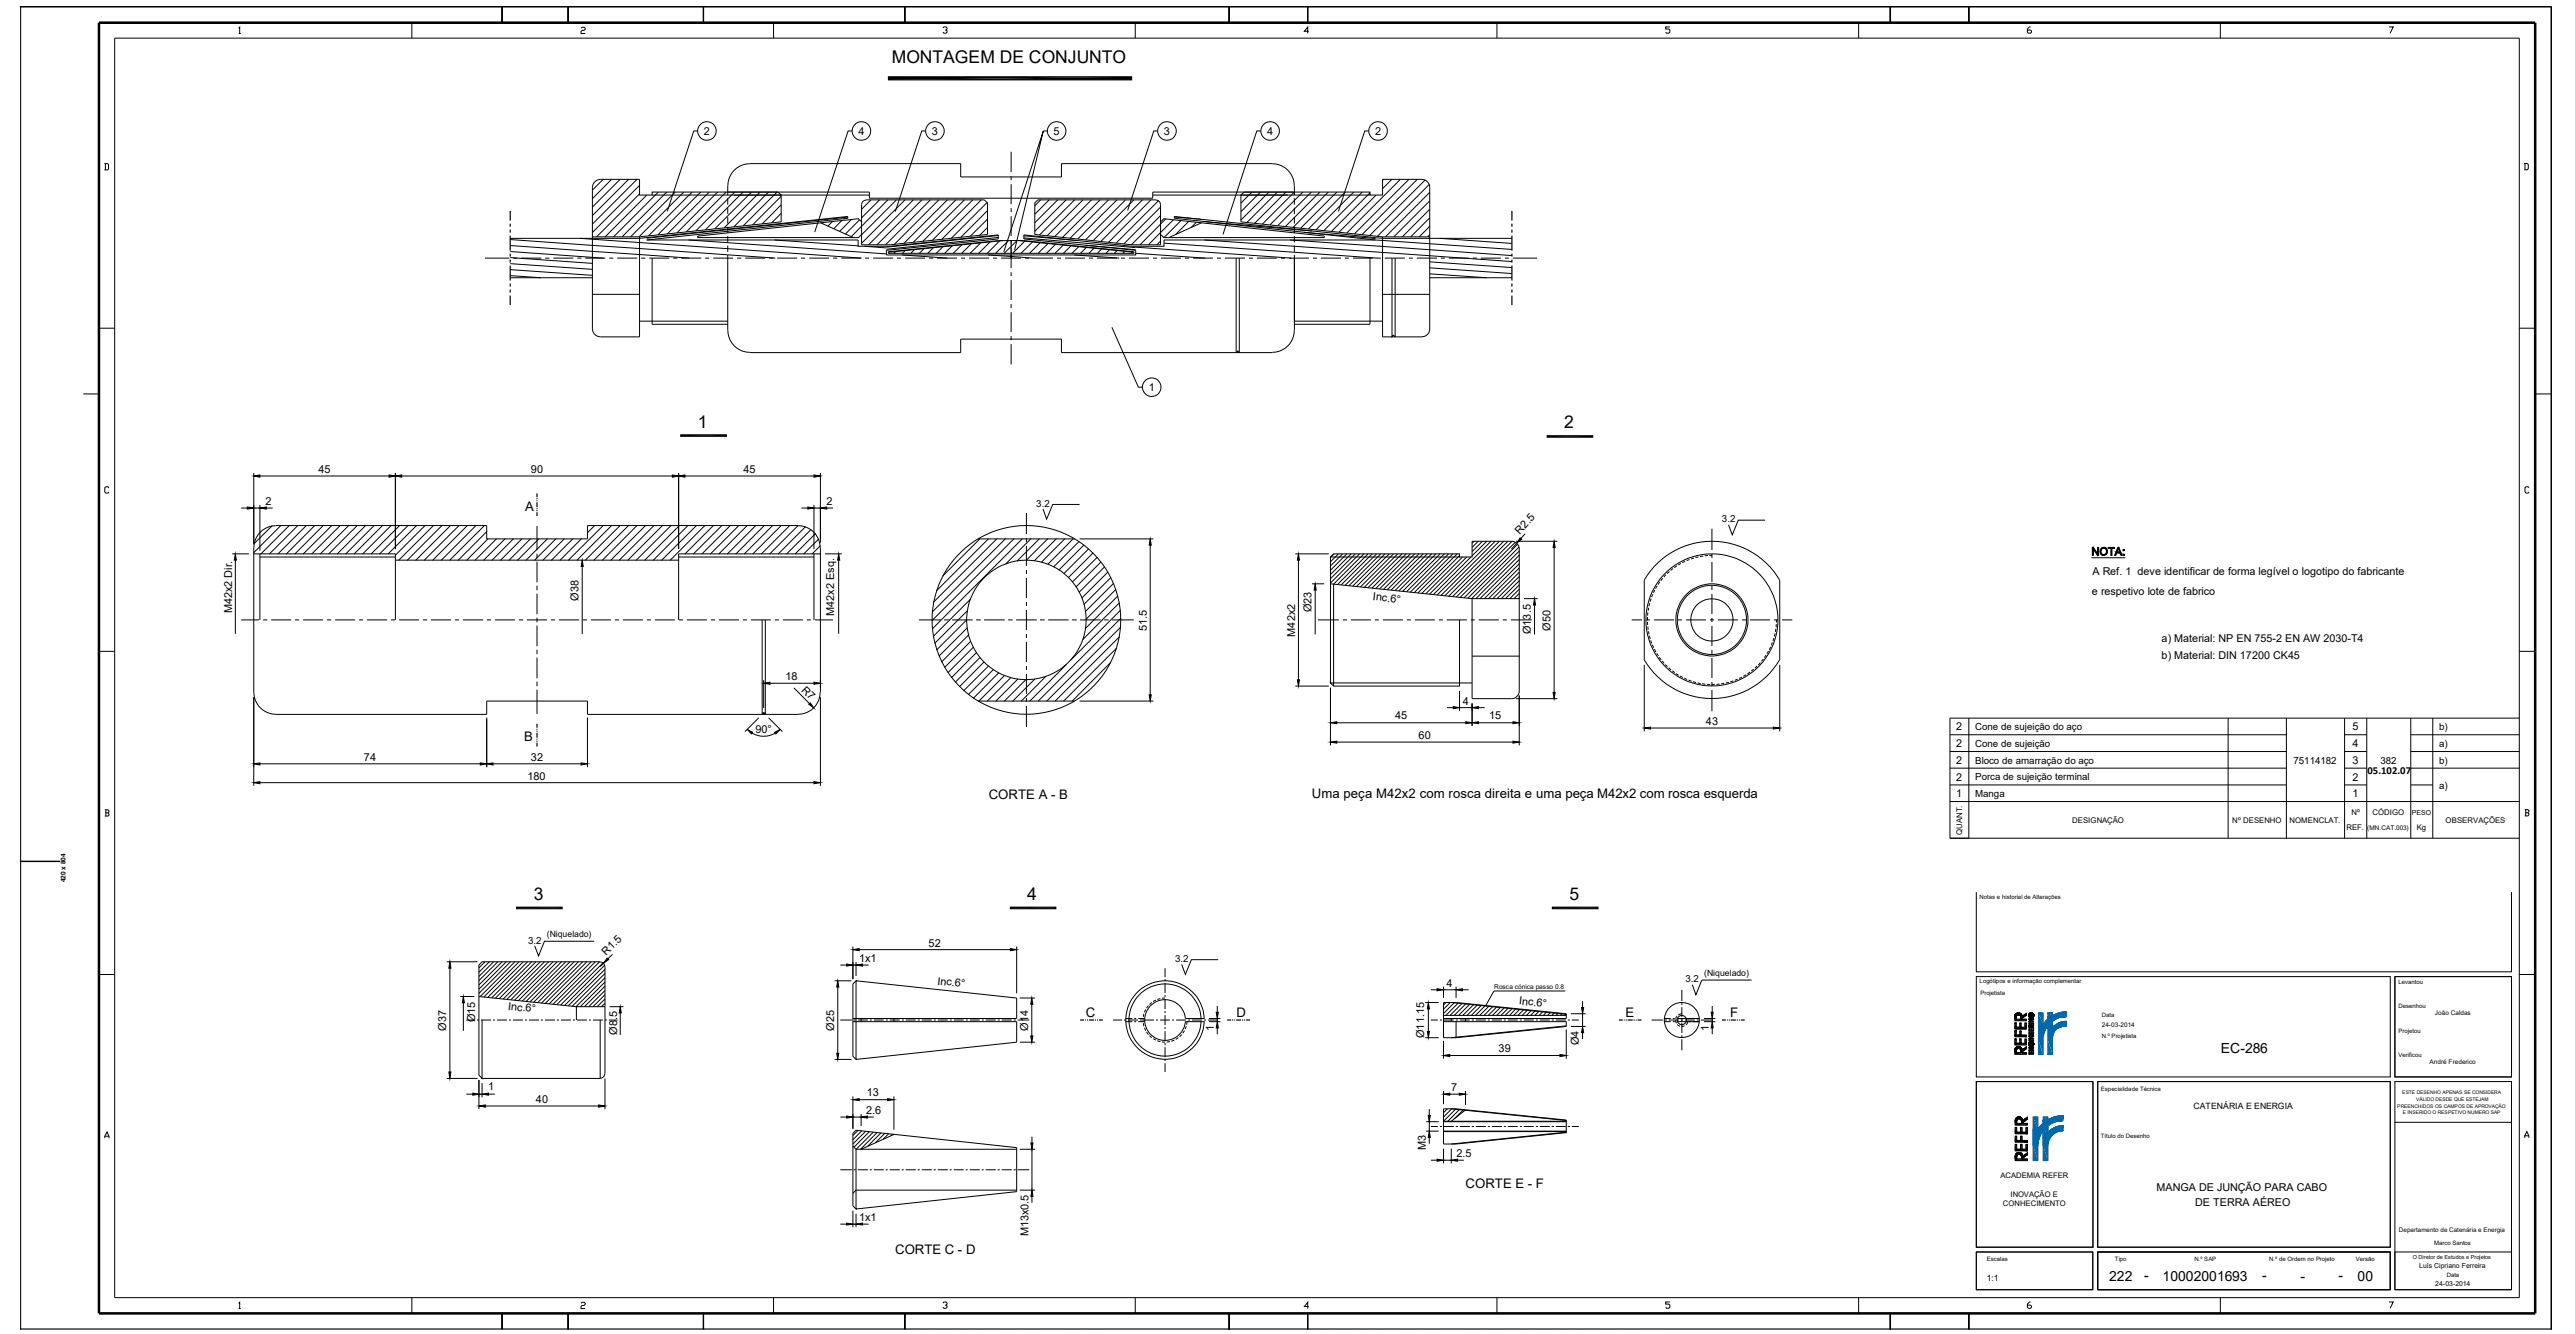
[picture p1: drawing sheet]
<svg xmlns="http://www.w3.org/2000/svg" width="728mm" height="377mm" viewBox="0 0 728 377" stroke-linecap="round" stroke-linejoin="round" font-family="sans-serif">
<defs><g id="words">
<g font-size="5">
<text x="252.1" y="17.9">MONTAGEM DE CONJUNTO</text>
<text x="197.3" y="121.1">1</text>
<text x="442.3" y="121.1">2</text>
<text x="150.9" y="254.3">3</text>
<text x="290.5" y="254.4">4</text>
<text x="443.8" y="254.3">5</text>
</g>
<g font-size="3.9">
<text x="628" y="297.7">EC-286</text>
<text x="596.4" y="362.2">222</text>
<text x="606.3" y="361.8">-</text>
<text x="611.5" y="362.2">10002001693</text>
<text x="639.7" y="361.8">-</text>
<text x="650.5" y="362.2">-</text>
<text x="661.3" y="361.8">-</text>
<text x="666.7" y="362.2">00</text>
</g>
<g font-size="3.7">
<text x="148.5" y="144.6">A</text>
<text x="148.3" y="209.5">B</text>
<text x="279.6" y="226">CORTE A - B</text>
<text x="371" y="225.6">Uma peça M42x2 com rosca direita e uma peça M42x2 com rosca esquerda</text>
<text x="307" y="287.4">C</text>
<text x="349.6" y="287.5">D</text>
<text x="459.7" y="287.4">E</text>
<text x="489.2" y="287.5">F</text>
<text x="414.4" y="335.7">CORTE E - F</text>
<text x="253.1" y="354.4">CORTE C - D</text>
</g>
<g font-size="3.1">
<text x="199.1" y="38.2">2</text>
<text x="242.7" y="38.2">4</text>
<text x="263.5" y="38.2">3</text>
<text x="297.9" y="38.2">5</text>
<text x="329.1" y="38.2">3</text>
<text x="358.3" y="38.2">4</text>
<text x="388.8" y="38.2">2</text>
<text x="324.9" y="110.6">1</text>
<text x="90" y="133.7">45</text>
<text x="150.1" y="133.7">90</text>
<text x="210.2" y="133.7">45</text>
<text x="75.1" y="142.8">2</text>
<text x="233.7" y="142.8">2</text>
<text x="429.8" y="151.2" transform="rotate(-48 429.8 151.2)">R2.5</text>
<text x="65.6" y="173.4" transform="rotate(-90 65.6 173.4)">M42x2 Dir.</text>
<text x="163.6" y="169.8" transform="rotate(-90 163.6 169.8)">Ø38</text>
<text x="370.8" y="173.1" transform="rotate(-90 370.8 173.1)">Ø23</text>
<text x="388.1" y="169.7" transform="rotate(6 388.1 169.7)">Inc.6°</text>
<text x="235.9" y="174.1" transform="rotate(-90 235.9 174.1)">M42x2 Esq.</text>
<text x="324.3" y="178.3" transform="rotate(-90 324.3 178.3)">51.5</text>
<text x="366.3" y="180" transform="rotate(-90 366.3 180)">M42x2</text>
<text x="432.9" y="179.3" transform="rotate(-90 432.9 179.3)">Ø13.5</text>
<text x="438.4" y="178.3" transform="rotate(-90 438.4 178.3)">Ø50</text>
<text x="222.1" y="192.3">18</text>
<text x="226.5" y="195.3" transform="rotate(45 226.5 195.3)">R7</text>
<text x="394.5" y="203.4">45</text>
<text x="413.7" y="199.2">4</text>
<text x="421.1" y="203.4">15</text>
<text x="213.6" y="207.2">90°</text>
<text x="401.2" y="208.9">60</text>
<text x="482.4" y="204.9">43</text>
<text x="102.9" y="215.1">74</text>
<text x="150.1" y="215">32</text>
<text x="149.1" y="220.4">180</text>
<text x="262.6" y="267.6">52</text>
<text x="171.4" y="270.2" transform="rotate(-45 171.4 270.2)">R1.5</text>
<text x="242.9" y="272">1x1</text>
<text x="265" y="278.3" transform="rotate(6 265 278.3)">Inc.6°</text>
<text x="409.1" y="278.9">4</text>
<text x="143.6" y="285.4" transform="rotate(6 143.6 285.4)">Inc.6°</text>
<text x="429.5" y="283.9" transform="rotate(6 429.5 283.9)">Inc.6°</text>
<text x="126.2" y="291.3" transform="rotate(-90 126.2 291.3)">Ø37</text>
<text x="134.3" y="289" transform="rotate(-90 134.3 289)">Ø15</text>
<text x="174.5" y="292.6" transform="rotate(-90 174.5 292.6)">Ø8.5</text>
<text x="235.8" y="291.3" transform="rotate(-90 235.8 291.3)">Ø25</text>
<text x="290.7" y="291.3" transform="rotate(-90 290.7 291.3)">Ø14</text>
<text x="343.3" y="291.6" transform="rotate(-90 343.3 291.6)">1</text>
<text x="402.7" y="293.5" transform="rotate(-90 402.7 293.5)">Ø11.15</text>
<text x="483.2" y="291.6" transform="rotate(-90 483.2 291.6)">1</text>
<text x="423.8" y="297.5">39</text>
<text x="446.4" y="295.5" transform="rotate(-90 446.4 295.5)">Ø4</text>
<text x="138" y="308.3">1</text>
<text x="151.6" y="311.8">40</text>
<text x="245.1" y="310">13</text>
<text x="410.4" y="308.5">7</text>
<text x="244.9" y="314.9">2.6</text>
<text x="403.2" y="325.2" transform="rotate(-90 403.2 325.2)">M3</text>
<text x="411.8" y="327.1">2.5</text>
<text x="242.9" y="345.2">1x1</text>
<text x="290.9" y="349.5" transform="rotate(-90 290.9 349.5)">M13x0.5</text>
</g>
<g font-size="3">
<text x="591.7" y="162.7">A Ref. 1 deve identificar de forma legível o logotipo do fabricante</text>
<text x="591.5" y="168.3">e respetivo lote de fabrico</text>
<text x="611.3" y="181.4">a) Material: NP EN 755-2 EN AW 2030-T4</text>
<text x="611.3" y="186.4">b) Material: DIN 17200 CK45</text>
<text x="553.2" y="206.5">2</text>
<text x="665.2" y="206.5">5</text>
<text x="553.2" y="215.9">2</text>
<text x="553.2" y="211.2">2</text>
<text x="665.2" y="211.2">4</text>
<text x="665.2" y="215.9">3</text>
<text x="553.2" y="220.7">2</text>
<text x="665.2" y="220.7">2</text>
<text x="669.5" y="218.7">05.102.07</text>
<text x="553.2" y="225.4">1</text>
<text x="665.2" y="225.4">1</text>
<text x="609.8" y="336.7">MANGA DE JUNÇÃO PARA CABO</text>
<text x="620.7" y="341">DE TERRA AÉREO</text>
</g>
<g font-size="2.8">
<text x="293" y="143.2">3.2</text>
<text x="486.9" y="147.6">3.2</text>
<text x="558.5" y="206.4">Cone de sujeição do aço</text>
<text x="689.7" y="206.4">b)</text>
<text x="558.5" y="215.8">Bloco de amarração do aço</text>
<text x="558.5" y="211.1">Cone de sujeição</text>
<text x="648.5" y="215.8">75114182</text>
<text x="673.1" y="215.8">382</text>
<text x="689.7" y="215.8">b)</text>
<text x="689.7" y="211.1">a)</text>
<text x="558.5" y="220.5">Porca de sujeição terminal</text>
<text x="558.5" y="225.3">Manga</text>
<text x="689.7" y="222.9">a)</text>
<text x="149.3" y="266.7">3.2</text>
<text x="332.3" y="271.9">3.2</text>
<text x="476.6" y="277.7">3.2</text>
</g>
<g font-size="2.5">
<text x="154.6" y="265">(Niquelado)</text>
<text x="481.9" y="276">(Niquelado)</text>
<text x="620.3" y="313.5">CATENÁRIA E ENERGIA</text>
<text x="561.8" y="362.2">1:1</text>
</g>
<g font-size="2.2">
<text x="585.9" y="232.6">DESIGNAÇÃO</text>
<text x="631.2" y="232.6">Nº DESENHO</text>
<text x="647.4" y="232.6">NOMENCLAT.</text>
<text x="664.9" y="230.5">Nº</text>
<text x="670.9" y="230.5">CÓDIGO</text>
<text x="691.6" y="232.6">OBSERVAÇÕES</text>
<text x="554.9" y="236" transform="rotate(-90 554.9 236)">QUANT.</text>
<text x="663.5" y="234.6">REF.</text>
<text x="683.4" y="234.6">Kg</text>
<text x="565.7" y="332.9">ACADEMIA REFER</text>
<text x="566.4" y="341">CONHECIMENTO</text>
<text x="568.5" y="338.4">INOVAÇÃO E</text>
</g>
<g font-size="1.9">
<text x="682" y="230.4">PESO</text>
<text x="422.5" y="279.5">Rosca cónica passo 0.8</text>
<text x="684.1" y="358.4">Luís Cipriano Ferreira</text>
<text x="688.6" y="363.4">24-03-2014</text>
</g>
<g font-size="1.8">
<text x="669.4" y="234.5">(MN.CAT.003)</text>
<text x="18.5" y="249.4" transform="rotate(-90 18.5 249.4)">420 x 804</text>
<text x="688.5" y="287">João Caldas</text>
<text x="594.3" y="290.3">24-03-2014</text>
<text x="687" y="300.9">André Frederico</text>
<text x="678.3" y="348.3">Departamento de Catenária e Energia</text>
</g>
<g font-size="1.7">
<text x="559.8" y="254.1">Notas e historial de Alterações</text>
<text x="559.8" y="277.9">Logótipos e informação complementar</text>
<text x="560" y="281.4">Projetista</text>
<text x="678.2" y="278.1">Levantou</text>
<text x="594.3" y="287.4">Data</text>
<text x="678.2" y="285">Desenhou</text>
<text x="594.3" y="293.6">N.º Projetista</text>
<text x="678.2" y="292">Projetou</text>
<text x="678.2" y="298.9">Verificou</text>
<text x="594.1" y="308.4">Especialidade Técnica</text>
<text x="594.1" y="321.7">Título do Desenho</text>
<text x="688.3" y="351.8">Marco Santos</text>
<text x="561.8" y="356.5">Escalas</text>
<text x="598" y="356.5">Tipo</text>
<text x="620.5" y="356.5">N.º SAP</text>
<text x="641.7" y="356.5">N.º de Ordem no Projeto</text>
<text x="666.2" y="356.5">Versão</text>
<text x="691.9" y="361">Data</text>
</g>
<text font-size="1.6" x="682.2" y="356">O Diretor de Estudos e Projetos</text>
<g font-size="1.4">
<text x="679.3" y="309.3">ESTE DESENHO APENAS SE CONSIDERA</text>
<text x="683.2" y="311.3">VÁLIDO DESDE QUE ESTEJAM</text>
<text x="677.9" y="313.2">PREENCHIDOS OS CAMPOS DE APROVAÇÃO</text>
<text x="679.4" y="314.9">E INSERIDO O RESPETIVO NUMERO SAP</text>
</g>
</g></defs>
<g fill="none" stroke="#000" stroke-width=".28">
<path d="M197.3 37h-1.1l-7.5 22.8M241 37h-1.2l-9.4 28.6M251.2 21.7h68.8v.9h-68.8zM261.7 37h-1.1l-7.4 22.8M295 37h1.2M327.4 37h-1.1l-7.4 22.5M356.5 37h-1.1l-9.6 29.3M387.1 37h-1.2l-7.4 22.8M169.8 50.7a2.27 2.27 0 0 0-2.3 2.2l.1 40.1a2.2 2.2 0 0 0 2.2 2.2h11v-28.2M169.8 50.7h11v4.4h3.6v-.8h35.6l.9 .8M170.6 50.7l-3.1 3M172.9 50.7l-5.4 5.5"/>
<path d="M175.3 50.7l-7.8 7.8M177.8 50.7l-10.3 10.2M180.1 50.7l-12.6 12.7M180.8 52.4l-13.3 13.3M180.8 54.8l-12.1 12.2M182.9 55.1l-11.8 11.9M184.4 55.1h36.5v7.6M186.2 54.3l-12.7 12.7M188.6 54.3l-12.7 12.7M191 54.3l-12.7 12.7M193.4 54.3l-12.7 12.7M195.7 54.3l-12.4 12.4"/>
<path d="M198.2 54.3l-12.2 12.1M200.6 54.3l-11.9 11.8M202.9 54.3l-11.5 11.6M205.4 54.3l-11.3 11.3M205.8 54.3h40v1.7h80.2v-1.7h40l-9 9.1M205.8 52.5v2.6M205.8 56v1.9M205.8 58.7v1.8M207.6 55.1h38.2M207.8 54.3l-11 11M210.1 54.3l-10.7 10.7M212 46.3a6.2 6.2 0 0 0-6.2 6.2"/>
<path d="M212 46.3h59.7v3.7h28.4v-3.7h59.7M212.6 54.3l-10.5 10.4M215 54.3l-10.2 10.1M217.3 54.3l-9.8 9.9M219.8 54.3l-9.7 9.6M220.9 55.5l-8.1 8.1M220.9 57.9l-5.4 5.4M244.9 56.5h33.4l.9 .9v8.9l-27.5 2.9h-8.1v-11.3a1.33 1.33 0 0 1 1.3-1.4M246.3 56.5l-2.7 2.7M248.7 56.5l-5.1 5.1M251.1 56.5l-10.4 10.4M253.5 56.5l-9.9 9.9"/>
<path d="M255.9 56.5l-12.3 12.3M258.3 56.5l-12.7 12.7M260.7 56.5l-12.7 12.7M263.1 56.5l-12.7 12.7M265.5 56.5l-12.6 12.5M267.9 56.5l-12.3 12.3M270.3 56.5l-12 12M272.7 56.5l-11.7 11.7M275.1 56.5l-11.4 11.4M277.5 56.5l-11.2 11.1M279.1 57.3l-10.1 10M279.2 59.5l-7.5 7.6"/>
<path d="M285.9 42.9v5.8M285.9 49.8v1.1M285.9 52.1v5.6M285.9 58.8v1.2M294.3 56.5l-1.7 1.7M296.7 56.5l-4.1 4.1M299.1 56.5l-6.5 6.5M301.5 56.5l-8.9 8.9M303.9 56.5l-10 9.9M306.2 56.5l-10.1 10.2M308.7 56.5l-10.5 10.4M311.1 56.5l-10.7 10.6"/>
<path d="M313.4 56.5l-10.8 10.8M315.8 56.5l-11 11M318.3 56.5l-11.3 11.3M320.6 56.5l-11.5 11.5M323 56.5l-11.7 11.8M325.5 56.5l-12 12M326 55.1h38.2M326.9 56.5h-33.4l-.9 .9v8.9l27.5 2.9h8.1v-11.3a1.33 1.33 0 0 0-1.3-1.4M327.6 56.7l-12 12M328.2 58.5l-10.4 10.4M354 54.3l-3.1 3.1M356.4 54.3l-5.5 5.5"/>
<path d="M358.8 54.3l-7.9 7.9M359.8 46.3a6.2 6.2 0 0 1 6.2 6.2M361.2 54.3l-8.6 8.6M363.6 54.3l-8.8 8.8M366 52.5v2.6M366 56v1.9M366 58.7v1.8M368.4 54.3l-9.3 9.3M370.8 54.3l-9.5 9.5M373.2 54.3l-9.8 9.8M375.6 54.3l-10 10M378 54.3l-10.2 10.2"/>
<path d="M380.4 54.3l-10.4 10.5M382.8 54.3l-10.7 10.7M385.2 54.3l-10.9 10.9M387.4 55.1h-36.5v7.6l40 4.3h13.4M387.4 54.5l-10.9 10.9M389.1 55.1l-10.5 10.5M391.2 50.7l-.3 .3M393.6 50.7l-2.7 2.6M396 50.7l-15.2 15.2M398.4 50.7l-15.4 15.4M400.8 50.7l-15.7 15.6M402.1 50.7a2.2 2.2 0 0 1 2.2 2.2v40.1a2.2 2.2 0 0 1-2.2 2.2h-11.2v-28.2"/>
<path d="M402.1 50.7h-11.2v4.4h-3.5v-.8h-35.6l-.9 .8M403 50.9l-15.7 15.7M404.2 52.1l-14.7 14.7M404.3 54.4l-12.5 12.6M404.3 56.8l-10.2 10.2M404.3 59.2l-7.8 7.8M137.2 73h6.8M144.3 72.8l23.2 1.7M144.3 71.1l26.3 1.9M144.3 69.4l50.6 3.6M144.3 67.7l74.9 5.3M144.3 67.4h36.6l58.8-6.2v.5l-56.8 6.1h59.8v1.8h9l30.6-3.2v1.1l-31.6 3.3v1.3h70.4v-1.3l-31.6-3.3v-1.1l30.6 3.2h9v-1.8h59.9"/>
<path d="M144.3 77.9l8.7 .6M144.3 76.2l23.2 1.6M144.3 74.5l23.2 1.6M144.3 78.5h23.2M145.2 73h1.1M147.4 73h5.7M154.2 73h1.1M156.5 73h5.6M163.2 73h1.2M164 67.4l79.6 5.6M165.5 73h5.7M167.5 67h13.3"/>
<path d="M172.3 73h1.1M174.5 73h5.7M181.3 73h1.2M183.6 73h5.6M184.4 73v18.7h21.4M190.4 73h1.1M192.6 73h5.7M194.7 67.8l56 4M199.4 73h1.1M201.7 73h5.6M205.8 61.4v1.8M205.8 64.1v1.8"/>
<path d="M205.8 66.7v1.8M205.8 69.4v1.8M205.8 72.1v21.3M208.4 73h1.2M210.7 73h5.7M217.5 73h1.2M219 67.8l23.7 1.7M219.8 73h5.6M220.9 60.3l-2.7 2.7M220.9 62.7h.1M220.9 62.7l-40.1 4.3M226.5 73h1.2"/>
<path d="M228.8 73h5.6M232 63l9.3 4.2M232.7 62.9l-.2 .3M235.4 62.6l-1.3 1.3M235.6 73h1.1M237.9 73h5.6M238 62.3l-2.2 2.4M239.7 61.4l-56.8 5.9M240.7 62l-3.3 3.4M243 62.2l-3.9 4M243.6 62.7l-.9-.9-45.4 4.9v.5h45.4l.9-.9M244.4 69.6l6.3 .5"/>
<path d="M244.6 73h1.1M246.9 73h5.7M253.3 71.1l-.5 .5M253.7 73h1.1M255.1 72.1l12.8 .9M255.9 73h5.7M255.9 70.9l-.8 .7M258.6 70.6l-1 1M261.3 70.3l-1.3 1.3M262.7 73h1.2M263.9 70l-1.6 1.6M265 73h5.6"/>
<path d="M266.6 69.8l-1.8 1.8M269.3 69.5l-2.2 2.1M271.8 73h1.1M272 69.2l-2.5 2.4M274 73h5.7M274.7 68.9l-2.8 2.7M277.3 68.7l-3 2.9M279.2 62l-4.8 4.8M279.2 64.3l-2.2 2.2M279.4 72.1l12.8 .9M280 68.4l-3.3 3.2M280.8 73h1.1"/>
<path d="M282.3 66.6l-31.6 3.3M282.3 67.1l-31.6 3.4M282.7 68.1l-3.6 3.5M283.1 73h5.6M283.7 68l-32.5 3.3M285.2 68l-3.7 3.6M285.9 68h-3.6l-31.1 3.2v.4h69.4v-.4l-31.1-3.2h-3.6v3.6M285.9 61.1v5.6M285.9 67.9v1.1M285.9 70.1v5.7M285.9 76.9v1.1M285.9 79.2v5.6"/>
<path d="M286.9 70.7l8.1-33.7-11.2 34.2M287.6 68l-3.7 3.6M288.1 68l32.5 3.3M289.5 66.7l15.1 1.3M289.5 67.3l31.6 2.7M289.8 68.2l-3.5 3.4M289.9 73h1.1M292 68.4l-3.3 3.2M292.1 73h5.7M294.1 68.6l-3 3M296.3 68.9l-2.8 2.7M298.5 69l-2.6 2.6"/>
<path d="M298.9 73h1.1M300.7 69.3l-2.4 2.3M301.2 73h5.6M302.9 69.5l-2.2 2.1M303.8 72.1l12.7 .9M305 69.8l-1.9 1.8M307 69.3l14.1 1.3M307.2 70l-1.7 1.6M307.9 73h1.2M309.4 70.2l-1.5 1.4M310.2 73h5.6M311.5 70.4l-1.2 1.2"/>
<path d="M313.7 70.6l-1 1M315.9 70.9l-.8 .7M317 73h1.1M318.1 71.1l-.6 .5M319.2 73h5.7M320.3 71.3l-.4 .3M321.1 71.6l19.7 1.4M321.1 69.9l44 3.1M326.1 73h1.1M328.2 62.7l.9-.9 45.4 4.9v.5h-45.4l-.9-.9M328.2 60.9l-8.2 8.3M328.2 68.1l-1 1.1"/>
<path d="M328.3 73h5.6M329.1 68.7l60.3 4.3M329.6 61.9l-7.2 7.3M331.8 62.1l-7.1 7.1M332.1 61.3l7.5 .7M334 62.3l-4.9 4.9M335.1 73h1.1M336.1 62.6l-3.7 3.7M337.4 73h5.6M338.3 62.9l-1.5 1.4M339.8 63l-9.3 4.2M340.5 67.8l87 6.1"/>
<path d="M340.9 62.7l30.1 2.6M344.1 73h1.2M346.4 73h5.6M349.5 73v26.7l.5-.5 .4 .5v-26.7M353.1 73h1.2M355.4 73h5.7M362.2 73h1.1M364.5 73h5.6M364.8 67.8l62.7 4.4M366 61.4v1.8M366 64.1v1.8M366 66.7v1.8"/>
<path d="M366 69.4v1.8M366 72.1v21.3M368.8 65.7l20.2 1.7M371.3 73h1.1M373.5 73h5.7M380.3 73h1.1M382.6 73h5.6M387.4 73v18.7h-21.4M389 67.8l38.5 2.7M389.3 73h1.2M391.6 73h5.7M393.6 73v22.2l.4-.4 .5 .4v-22.2"/>
<path d="M398.4 73h1.1M400.6 73h5.7M404.3 77.4l16.1 1.1M404.3 75.7l23.2 1.6M404.3 74l23.2 1.6M404.3 61.6l-5.4 5.4M404.3 64l-3 3M404.3 66.4l-.6 .6M404.3 78.5h23.2M407.1 67.4l20.4 1.4M407.4 73h1.2M409.7 73h5.6"/>
<path d="M416.5 73h1.1M418.7 73h5.7M425.5 73h1.1M427.5 67.4h-36.6l-58.8-6.2v.5l56.9 6.1M427.8 73h6.8M167.5 83.2h13.3M180.8 90.8h25M205.8 93.4a6.2 6.2 0 0 0 6.2 6.2M212 99.7h59.7v-3.8h28.4v3.8h59.7M285.9 86v1.1M285.9 88.3v5.6M285.9 95v1.2"/>
<path d="M285.9 97.3v5.7M314.4 92.5l7.5 17h1.1M366 93.4a6.2 6.2 0 0 1-6.2 6.2M366 90.8h24.9M390.9 83.2h13.4M192.5 122.9h12.9v.4h-12.9zM437.5 123.2h12.9v.4h-12.9zM71.8 156.6h40v18.6M71.8 154.8v40.9M71.8 154.8a6.2 6.2 0 0 1 6.2-6.2h59.6v3.7h28.5v-3.7h59.6a6.3 6.3 0 0 1 6.2 6.2M73.5 156.6v18.6M73.5 157.5h38.3"/>
<path d="M76.9 148.7l-5.1 5M79.4 148.6l-7.6 7.6M81.8 148.6l-8 8M84.2 148.6l-8 8M86.6 148.6l-8 8M89 148.6l-8 8M91.4 148.6l-8 8M93.8 148.6l-8 8M96.2 148.6l-8 8M98.6 148.6l-8 8M101 148.6l-8 8M103.4 148.6l-8 8"/>
<path d="M105.8 148.6l-8 8M108.2 148.6l-8 8M110.6 148.6l-8 8M111.8 158.4h80.1M113 148.6l-8 8M115.4 148.6l-8 8M117.8 148.6l-8 8M120.2 148.6l-8.4 8.4M122.6 148.6l-9.8 9.8M125 148.6l-9.8 9.8M127.4 148.6l-9.8 9.8M129.8 148.6l-9.8 9.8"/>
<path d="M132.2 148.6l-9.8 9.8M134.6 148.6l-9.8 9.8M137 148.6l-9.8 9.8M137.6 150.3l-8 8.1M138 152.3l-6 6.1M140.4 152.3l-6 6.1M142.8 152.3l-6 6.1M145.2 152.3l-6.1 6.1M147.6 152.3l-6 6.1M150 152.3l-6 6.1M151.8 148.8v6.7M151.8 156.6v1.2"/>
<path d="M151.8 158.9v5.6M152.4 152.3l-6.1 6.1M154.8 152.3l-6 6.1M157.2 152.3l-6 6.1M159.6 152.3l-6.1 6.1M162 152.3l-6 6.1M164.4 152.3l-6 6.1M168.1 148.6l-2 2M170.6 148.6l-9.9 9.8M172.9 148.6l-9.7 9.8M175.3 148.6l-9.8 9.8M177.7 148.6l-9.8 9.8"/>
<path d="M180.1 148.6l-9.8 9.8M182.5 148.6l-9.8 9.8M184.9 148.6l-9.8 9.8M187.3 148.6l-9.8 9.8M189.7 148.6l-9.8 9.8M191.9 157.5h38.3M192.1 148.6l-9.8 9.8M194.5 148.6l-9.8 9.8M196.9 148.6l-9.8 9.8M199.3 148.6l-9.8 9.8M201.7 148.6l-8 8M204.1 148.6l-8 8"/>
<path d="M206.5 148.6l-8 8M208.9 148.6l-8 8M211.3 148.6l-8 8M213.7 148.6l-8 8M216.1 148.6l-8 8M218.5 148.6l-8 8M220.9 148.6l-8 8M223.3 148.6l-8 8M225.7 148.6l-8 8M227.8 148.9l-7.7 7.7M229.3 149.7l-6.8 6.9M230.2 156.6v18.6"/>
<path d="M230.6 150.9l-5.7 5.7M231.5 152.4l-4.2 4.2M231.9 154.3l-2.2 2.3M232 156.6h-40.1v18.6M232 154.8v40.9M276.5 152.3h27.4M277.1 152.3l-10.5 10.5M279.5 152.3l-14.7 14.7M281.9 152.3l-17.9 17.9M284.3 152.3l-20.7 20.7M286.7 152.3l-23.2 23.2M289.1 152.3l-25.4 25.5"/>
<path d="M290.2 145v5.9M290.2 152.1v1.1M290.2 154.3v5.7M291.5 152.3l-7.1 7.1M293.9 152.3l-6.2 6.3M296.2 152.3l-6 6.1M298.7 152.3l-6.2 6.2M301.1 152.3l-6.6 6.6M303.4 152.3l-7.1 7.2M305.1 153.1l-7.1 7.1M306.5 154.1l-7 7M307.8 155.2l-6.9 6.9"/>
<path d="M309.1 156.3l-7 7M310.2 157.6l-6.9 6.9M311.3 158.9l-7 7M366.3 156.6h9.5M367.2 156.6l.3 1.8h-.6zM367.2 158.4v33.8M376.2 157.5l.9-.9h35.6v.9h3.6v-4.5h11.1a2.2 2.2 0 0 1 2.2 2.2v40.1a2.2 2.2 0 0 1-2.2 2.2h-11.1v-28.3M377.2 156.6l-1 1M378.5 156.6l-2.3 2.2M379.6 156.6l-3.4 3.4M380.8 156.6l-4.6 4.6M382.1 156.6l-5.9 5.8"/>
<path d="M383.2 156.6l-7 7M384.4 156.6l-8.2 8.2M385.7 156.6l-8.6 8.5v28.9M386.8 156.6l-8.6 8.7M388 156.6l-8.7 8.7M389.3 156.6l-8.9 8.9M390.4 156.6l-9 9M391.6 156.6l-9.1 9.1M392.9 156.6l-9.3 9.2M394 156.6l-9.3 9.3M395.2 156.6l-9.4 9.4M396.5 156.6l-9.7 9.5"/>
<path d="M397.6 156.6l-9.7 9.7M398.8 156.6l-9.8 9.8M400 156.6l-9.9 9.9M401.2 156.6l-10 10M402.4 156.6l-10.1 10.1M403.6 156.6l-10.2 10.2M404.8 156.6l-10.3 10.3M406 156.6l-10.5 10.5M407.2 156.6l-10.6 10.6M408.4 156.6l-10.7 10.7M409.6 156.6l-10.8 10.8M410.8 156.6l-10.9 10.9"/>
<path d="M412 156.6l-11.1 11M412.7 157.5h-36.5v35.6M412.7 157.1l-10.7 10.7M413.6 157.5l-10.5 10.4M414.7 157.5l-10.5 10.5M415.9 157.5l-10.6 10.6M416.8 153l-.5 .5M418 153l-1.7 1.8M419.2 153l-2.9 2.9M420.4 153l-4.1 4.1M421.6 153l-15.2 15.2M422.8 153l-15.3 15.3"/>
<path d="M424 153l-15.4 15.4M425.2 153l-15.6 15.6M426.4 153l-15.7 15.7M427.6 153l-15.8 15.8M428.5 153.3l-15.6 15.6M428.7 153h11.7M428.9 153.6l-1.5 1.6M429.1 153.9l-15.1 15.1M429.5 154.7l-14.4 14.4M429.6 155.8l-13.5 13.4M429.6 157l-12.3 12.2M429.6 158.2l-11.1 11"/>
<path d="M429.6 159.4l-9.9 9.8M429.9 152l.4 .4-1.4 1.2zM431.2 150.9l-1.1 1.4M439.5 153l.3 1.8h-.6zM439.5 154.8v40.9M474.2 160l-.8 .5M475.3 159.3l-.7 .4M476.5 158.7l-.8 .4M477.7 158.2l-.8 .3M479 157.8l-.8 .2M480.3 157.4l-.9 .2M481.6 157.2l-.9 .1"/>
<path d="M482.9 157l-.9 .1M483.4 157h.7M484.1 149.5v6M484.1 156.6v1.2M484.1 158.9v5.6M68.2 175.2h5.1M74.4 175.2h1.2M76.7 175.2h5.6M83.4 175.2h1.2M85.7 175.2h5.7M92.5 175.2h1.1M94.8 175.2h5.6"/>
<path d="M101.6 175.2h1.1M103.8 175.2h5.7M110.6 175.2h1.1M112.9 175.2h5.6M119.6 175.2h1.2M121.9 175.2h5.7M128.7 175.2h1.1M130.9 175.2h5.7M137.7 175.2h1.2M140 175.2h5.6M146.8 175.2h1.1M149 175.2h5.7"/>
<path d="M151.8 165.6v1.2M151.8 167.9v5.7M151.8 174.7v1.1M151.8 176.9v5.7M155.8 175.2h1.1M158.1 175.2h5.6M164.8 175.2h1.2M167.1 175.2h5.7M173.9 175.2h1.1M176.1 175.2h5.7M183 175.2h1.1M185.2 175.2h5.6"/>
<path d="M192 175.2h1.1M194.3 175.2h5.6M201 175.2h1.2M203.3 175.2h5.7M210.1 175.2h1.1M212.3 175.2h5.7M215.5 175.2v26.8l.4-.5 .5 .5v-26.8M219.1 175.2h1.2M221.4 175.2h5.6M228.2 175.2h1.1M230.4 175.2h5.1M260 175.2h5.9"/>
<path d="M267 175.2h1.2M269.3 175.2h5.7M273.3 175.3l-8.4 8.4M273.5 177.5l-7.9 7.9M273.5 172.7l-9.2 9.1M273.9 179.5l-7.6 7.6M274.4 169.4l-10.5 10.5M276.1 175.2h1.1M278.3 175.2h5.7M285.2 175.2h1.1M287.4 175.2h5.7M290.2 161.1v1.1"/>
<path d="M290.2 163.4v5.7M290.2 170.2v1.1M290.2 172.5v5.6M290.2 179.2v1.2M294.2 175.2h1.1M296.5 175.2h5.6M303.2 175.2h1.2M305.5 175.2h5.6M312.3 175.2h1.1M312.3 160.3l-7.1 7.1M313.3 161.7l-7.4 7.3M314.1 163.3l-7.6 7.5"/>
<path d="M314.5 175.2h6M314.9 164.9l-7.9 7.9M315.5 166.7l-8.4 8.3M316.1 168.5l-9.1 9.1M316.5 170.5l-10.3 10.2M316.8 172.6l-13.9 13.9M316.9 177.3l-20.9 20.9M316.9 174.9l-23.3 23.3M371 165h3.4M371.9 165l.3 1.8h-.6zM371.9 166.8v12.6M372.7 175.2h5.9"/>
<path d="M376.2 165l40.1 4.2h13.3M379.7 175.2h1.2M382 175.2h5.6M388.8 175.2h1.1M391 175.2h5.7M397.8 175.2h1.1M400.1 175.2h5.6M406.9 175.2h1.1M409.1 175.2h5.7M412.7 175.2v18.8h-35.6l-.9-.9h40.1M415.9 175.2h1.1M418.2 175.2h5.6"/>
<path d="M424.9 175.2h1.2M427.2 175.2h6M429.6 160.6l-8.7 8.6M429.6 161.8l-7.5 7.4M429.6 163l-6.3 6.2M429.6 164.2l-5.1 5M429.6 165.4l-3.9 3.8M429.6 166.6l-2.7 2.6M429.6 167.8l-1.5 1.4M429.6 169l-.3 .2M431 169.2h3.8M433.9 169.2l.3 1.9h-.6z"/>
<path d="M433.9 171.1v8.3M461.4 175.2h2.9M464.9 163.9v22.7M465 163.9a22.2 22.2 0 0 1 38.2 0M465.5 175.2h1.1M465.9 174.4l-.1 1M465.9 175.8v.9M466 177.2v.8M466 173.1l-.1 .9M466.1 178.5l.2 .8M466.2 171.8l-.2 .9M466.4 179.7l.2 .9"/>
<path d="M466.5 170.5l-.2 .9M466.9 169.2l-.3 .9M467.4 168l-.4 .8M467.7 175.2h5.7M467.9 166.8l-.4 .8M468.6 165.6l-.5 .8M469.3 164.5l-.5 .8M470.2 163.5l-.6 .7M471.1 162.5l-.6 .6M472.1 161.6l-.7 .6M473.1 160.7l-.7 .6M474.5 175.2h1.1"/>
<path d="M476.8 175.2h5.6M483.5 175.2h1.2M484.1 165.6v1.2M484.1 167.9v5.7M484.1 174.7v1.1M484.1 176.9v5.7M485.8 175.2h5.6M492.6 175.2h1.1M494.8 175.2h5.7M501.6 175.2h1.2M501.9 179.1l-.2 .8M502.2 177.7l-.2 .9"/>
<path d="M502.3 176.4l-.1 .9M502.3 175.2v.8M503.3 163.9v22.7M503.9 175.2h2.9M71.8 195.7a6.2 6.2 0 0 0 6.2 6.2M151.8 183.8v1.1M151.8 186v5.7M151.8 192.8v1.1M151.8 195.1v6.6M231.9 195.7a6.2 6.2 0 0 1-6.2 6.2M274.4 181.3l-7.3 7.4M275.2 183l-7.1 7.1"/>
<path d="M276.1 184.5l-7 7M276.5 198.2h27.4M277.1 185.9l-7 7M278.2 187.2l-6.9 6.9M279.5 188.3l-7 7M280.8 189.3l-6.9 7M282.4 190.2l-7.1 7.2M284 191l-7.2 7.2M285.8 191.6l-6.6 6.6M287.8 192l-6.2 6.2M290 192.2l-6 6M290.2 181.5v5.6"/>
<path d="M290.2 188.3v1.1M290.2 190.5v5.7M290.2 197.3v1.1M290.2 199.6v5.9M292.6 192l-6.2 6.2M295.7 191.2l-6.9 7M301.5 187.9l-10.3 10.3M314.1 187.3l-10.9 10.9M315.7 183.2l-14.9 15M316.5 180.1l-18.1 18.1M366.3 194h9.5M366.9 192.2h.6l-.3 1.8z"/>
<path d="M376.2 194.4v10.8M410.9 199.8l1.8 .3-1.8 .2zM412.7 195.3v5.6M416.3 185.5h13.3M416.3 198.9v6.3M428.7 197.5h11.7M429.6 196.6v8.6M439.2 195.7h.6l-.3 1.8zM464.9 187.9v18.8M465 186.6a22.2 22.2 0 0 0 38.2 0M466.8 181l.3 .9M467.2 182.3l.4 .8"/>
<path d="M467.8 183.5l.4 .8M468.5 184.7l.5 .7M469.2 185.8l.5 .7M470 186.8l.6 .7M470.9 187.9l.6 .6M471.8 188.8l.7 .5M472.9 189.6l.7 .6M473.9 190.4l.8 .5M475.1 191.1l.8 .4M476.2 191.8l.9 .3M477.5 192.3l.8 .3M478.7 192.7l.9 .2"/>
<path d="M480 193.1l.9 .1M481.3 193.3l.9 .1M482.7 193.4l.9 .1M484 193.5h.9M484.1 183.8v1.1M484.1 186v5.7M484.1 192.8v1.1M484.1 195.1v6M486.2 193.4h-.8M487.6 193.2l-.9 .1M488.9 192.9l-.9 .2M490.1 192.5l-.8 .2"/>
<path d="M491.4 192l-.8 .3M492.5 191.4l-.7 .4M493.7 190.7l-.7 .5M494.8 190l-.7 .5M495.9 189.2l-.7 .5M496.9 188.3l-.7 .6M497.8 187.3l-.6 .6M498.6 186.3l-.5 .7M499.4 185.2l-.5 .7M500.1 184.1l-.4 .7M500.7 182.9l-.4 .8M501.2 181.6l-.3 .8"/>
<path d="M501.6 180.4l-.2 .8M503.3 187.9v18.8M78 202h59.6v-3.8h28.5v3.8h59.6M211.3 206.2l1.6 .8-.4 .5zM212.7 207.3a6.7 6.7 0 0 0 6.5 0M214.5 202.9l-3.8 3.9M215.5 201.5h.9M217.3 202.9l3.9 3.9M219 207l1.6-.8-1.2 1.3zM376.2 204.3l1.8-.3v.6zM378 204.3h36.5M409.2 200.1h1.7"/>
<path d="M412.7 200.1h3.6M414.5 204l1.8 .3-1.8 .3zM416.3 200.1l1.7-.3v.5zM416.3 204.3l1.7-.3v.6zM418 200.1h1.8M418 204.3h9.8M427.8 204l1.8 .3-1.8 .3zM464.9 205.8l1.8-.2v.5zM466.7 205.8h34.7M501.4 205.6l1.9 .2-1.9 .3zM146.1 256.4h12.9v.5h-12.9zM285.7 256.4h12.9v.5h-12.9z"/>
<path d="M439 256.4h12.9v.5h-12.9zM126.3 271.9h8.7M127.2 271.9l.3 1.8h-.6zM127.2 273.7v29.4M137.2 271.9l-1.8 1.7M138.4 271.9l-3 3M139.6 271.9l-4.2 4.1M140.8 271.9l-5.4 5.3M142 271.9l-6.6 6.6M143.2 271.9l-7.8 7.7M144.4 271.9l-9 8.9M145.6 271.9l-9.8 9.9"/>
<path d="M146.8 271.9l-10 9.9M148 271.9l-10.1 10.1M149.2 271.9l-10.2 10.2M150.4 271.9l-10.3 10.3M151.6 271.9l-10.4 10.4M152.8 271.9l-10.5 10.5M154 271.9l-10.7 10.6M155.2 271.9l-10.8 10.7M156.4 271.9l-10.9 10.9M157.6 271.9l-11 11M158.8 271.9l-11.1 11.1M160 271.9l-11.2 11.2"/>
<path d="M161.2 271.9l-11.3 11.3M162.3 271.9l-11.4 11.4M163.6 271.9l-11.6 11.5M164.8 271.9l-11.7 11.7M165.9 271.9l-11.7 11.8M167.2 271.9l-11.9 11.9M168.4 271.9l-12 12M169.5 271.9l-12.1 12.1M169.7 271.9a1.33 1.33 0 0 1 1.3 1.3M169.7 271.9h-33.4l-.9 .9v31.1l.9 1v-16.5M170.5 272.2l-12 11.9M170.6 272.3l-.9 .9"/>
<path d="M171 272.9l-11.4 11.4M171.1 275.2l-9.3 9.3M171.1 274l-10.4 10.3M171.1 276.4l-8.2 8.2M171.1 277.6l-7 7M171.1 278.8l-5.8 5.8M171.1 273.2v30.3M171.7 270.8l.4 .5-1.5 1zM173.2 269.8l-1.3 1.2M242 277.2h.1M242.1 277.3l45.4 4.8v5.8h-46.3M242.1 277.3l-.9 .9v20.4l.9 .9"/>
<path d="M242.1 277.3v22.2M242.1 277.3h.1M242.1 277.2h.1M329.4 273.7v2.5M329.4 276.8v.6M329.4 277.9v2.8M475.6 279.9v3.1M130.1 281.7h4M131 281.7l.3 1.8h-.6zM131 283.5v7.9M131.9 288.4h2.4M134.9 288.4h.5"/>
<path d="M135.4 281.7l27.6 2.9v3.8M136 288.4h2.9M139.4 288.4h.6M140.5 288.4h2.8M143.9 288.4h.6M145 288.4h2.9M148.5 288.4h.5M149.6 288.4h2.8M153 288.4h.5M154.1 288.4h2.8M157.5 288.4h.6M158.6 288.4h2.9"/>
<path d="M162 288.4h.6M163 284.6h8.1M163.2 288.4h2.8M166.5 288.4h.6M167.7 288.4h2.8M169.7 288.4v16.5h-33.4M171.1 282.4l-2.2 2.2M171.1 288.4h.5M171.1 280l-4.6 4.6M171.1 281.2l-3.4 3.4M171.1 283.6l-1 1M172.2 288.4h2.4"/>
<path d="M172.4 284.6h3.9M175.4 284.6l.3 1.8h-.6zM175.4 286.4v6.2M237.6 288.4h3.3M241.2 288.8h46.3v5.8l-45.4 4.9M241.4 288.4h.6M242 299.5h.1M242.1 299.4h.1M242.6 288.4h2.8M243.5 287.9v.9M246 288.4h.5M247.1 288.4h2.8"/>
<path d="M250.5 288.4h.5M251.6 288.4h2.8M252.8 287.9v.9M255 288.4h.6M256.1 288.4h2.9M259.5 288.4h.6M260.6 288.4h2.9M264 288.4h.6M265.2 288.4h2.8M268.6 288.4h.5M269.7 288.4h2.8M273.1 288.4h.5"/>
<path d="M274.2 288.4h2.8M277.6 288.4h.6M278.7 288.4h2.9M282.1 288.4h.6M283.3 288.4h2.8M286.6 288.4h.6M287.8 288.4h3.2M314.7 288.4h2.6M317.8 288.4h.6M318.3 288.8h1.9M318.3 287.9h1.9M319 288.4h2.8"/>
<path d="M320.7 288.8h.6M320.7 287.9h.6M321.9 288.8h1.8M321.9 287.9h1.8M322.4 288.4h.6M323.3 287.9v.9M323.3 289.2l.2 .9M323.5 286.6l-.2 .9M323.5 288.4h2.8M323.6 290.6l.4 .8M324 285.4l-.4 .8M324.2 291.7l.5 .8"/>
<path d="M324.7 284.3l-.5 .7M325 292.8l.7 .6M325.7 283.4l-.7 .6M326.1 293.6l.8 .4M326.9 282.7l-.8 .5M326.9 288.4h.5M327.3 294.2l.8 .3M328 288.4h2.8M328.1 282.3l-.8 .3M328.5 294.5l.9 .1M329.4 282.1l-.8 .1M329.4 281.3v.6"/>
<path d="M329.4 282.4v2.9M329.4 285.8v.6M329.4 287v2.8M329.4 290.4v.5M329.4 291.5v2.8M329.4 294.9v.6M329.4 296v2.9M329.4 299.4v.6M330.8 294.5l-.9 .1M331.4 288.4h.6M332.1 294l-.9 .3M332.6 288.4h2.8"/>
<path d="M333.2 293.4l-.8 .4M334.1 292.5l-.6 .6M334.9 291.4l-.5 .7M335.2 288.8h5.4M335.4 290.1l-.3 .8M335.7 288.8l-.2 .9M336 288.4h.5M337.1 288.4h2.8M339.6 287.9a10.2 10.2 0 0 0-14.8-8.6 10.2 10.2 0 0 0-1.7 17.1 10.2 10.2 0 0 0 16.2-5.5l.3-2.1M340.4 288.4h.6M340.5 287.9a11.1 11.1 0 0 0-16.1-9.4 11.1 11.1 0 0 0-1.8 18.6 11.1 11.1 0 0 0 17.6-6.2l.3-2.1M340.6 287.9h-5.4a5.8 5.8 0 0 0-8.8-4.5 5.8 5.8 0 0 0 0 9.9 5.8 5.8 0 0 0 8.8-4.5"/>
<path d="M341.6 288.4h2.5M404.6 288.4h2M407.2 288.4h.5M408.2 288.8h34.7v1.4l-31.2 3.2v-4.6M408.2 287.9h34.7v-1.3l-31.2-3.2h-3.5v10h3.5M408.2 287h34.7M408.3 288.4h2.8M408.9 283.4l-.7 .7M410.1 283.4l-1.9 1.9M410.4 287.9v.9M410.4 283.4l32.5 3.4M411.2 283.5l-3 3"/>
<path d="M411.6 288.4h.6M412.3 283.6l-3.4 3.4M412.8 288.4h2.8M413.4 283.7l-3.4 3.3M414.4 287.9v.9M414.4 283.8l-3.2 3.2M415.5 284l-3 3M416.2 288.4h.6M416.6 284l-3 3M417.3 288.4h2.9M417.7 284.2l-2.9 2.8M418.8 284.3l-2.7 2.7"/>
<path d="M419.9 284.4l-2.7 2.6M420.7 288.4h.6M421 284.5l-2.6 2.5M421.9 288.4h2.8M422.1 284.6l-2.4 2.4M423.2 284.7l-2.4 2.3M424.2 284.8l-2.2 2.2M425.2 288.4h.6M425.3 284.9l-2.1 2.1M426.4 288.4h2.8M426.4 285.1l-2 1.9M427.5 285.2l-1.9 1.8"/>
<path d="M428.6 285.3l-1.8 1.7M429.7 285.4l-1.7 1.6M429.8 288.4h.5M430.8 285.5l-1.6 1.5M430.9 288.4h2.8M431.9 285.6l-1.5 1.4M432.9 285.7l-1.3 1.3M434 285.8l-1.2 1.2M434.3 288.4h.5M435.1 285.9l-1.1 1.1M435.4 288.4h2.8M436.2 286.1l-1 .9"/>
<path d="M437.3 286.2l-.9 .8M438.4 286.3l-.8 .7M438.8 288.4h.6M439.5 286.4l-.7 .6M439.9 288.4h2.9M440.6 286.5l-.6 .5M441.7 286.6l-.5 .4M442.6 280.1h-20.2l-2.3 4.2M442.7 286.7l-.3 .3M442.9 290l-32.5 3.4M443.3 288.4h.6M444.2 286.6h4.2"/>
<path d="M444.2 290.2h4.2M444.5 288.4h1.9M447.2 284.8h.6l-.3 1.8zM447.5 290.2l.3 1.7h-.6zM447.5 283v1.8M447.5 286.6v3.6M447.5 291.9v1.8M467 288.4h3.2M470.6 288.8h1.8M470.6 287.9h1.8M470.7 288.4h.6M471.9 288.4h2.8"/>
<path d="M473 288.8h.6M473 287.9h.6M473.8 288.4l.2 .9M474.1 288.8h6.4M474.1 287.9h6.4M474.2 287.2l-.4 .8M474.3 289.6l.8 .5M475.3 288.4h.5M475.6 286.6l-1 .3M475.6 283.6v.5M475.6 284.7v2.8M475.6 288.1v.6"/>
<path d="M475.6 289.2v2.8M475.6 292.6v.6M475.6 293.8v3.1M476.3 290l-.8 .2M476.4 288.4h2.9M477.3 288.8l-.6 .9M479.8 288.4h.6M480.9 288.4h3.2M126.3 304.9h8.7M126.9 303.1h.6l-.3 1.8zM131.9 309.3h1.8M133.7 309l1.7 .3-1.7 .3z"/>
<path d="M135.4 312.7l1.8-.3v.6zM135.4 305.3v8.2M135.4 309.3h.9M136.3 309.3l1.8-.3v.6zM136.3 306.2v4M137.2 312.7h32M138.1 309.3h1.8M169.2 312.4l1.9 .3-1.9 .3zM171 303.5a1.33 1.33 0 0 1-1.3 1.3M171.1 304.9v8.6M242.6 319.6l-1.4 1.4M243.7 319.7l-2.5 2.5"/>
<path d="M244.8 319.8l-3.6 3.6M245.8 319.9l-4.3 4.4M329.4 300.6v2.5M404.6 318.5h2M407.2 318.5h.5M408.2 313.5h3.5l31.2 3.1v3.6l-31.2 3.2h-3.5zM408.2 319.8h34.7M408.2 319.9h34.7M408.2 317.1h34.7M408.3 318.5h2.8M409.3 313.5l-1.1 1.1M410.4 313.5l32.5 3.3"/>
<path d="M410.5 313.5l-2.3 2.3M411.6 313.5l-3.4 3.5h34.7M411.6 318.5h.6M412.7 313.6l-3.3 3.4M412.8 318.5h2.8M413.9 313.7l-2.5 2.5M414.4 313.8l-4 3.2M416.2 318.5h.6M417.3 318.5h2.9M420.7 318.5h.6M421.9 318.5h2.8M425.2 318.5h.6"/>
<path d="M426.4 318.5h2.8M429.8 318.5h.5M430.9 318.5h2.8M434.3 318.5h.5M435.4 318.5h2.8M438.8 318.5h.6M439.9 318.5h2.9M443.3 318.5h.6M444.5 318.5h1.9M237.6 330.7h3.3M241.2 324l.9 .9h45.4M241.2 320.4l.9-.9 45.4 4.9v12.5l-45.4 4.9-.9-.9z"/>
<path d="M241.4 330.7h.6M242.1 324.9v16.9M242.6 330.7h2.8M246 330.7h.5M246.9 320.1l-4.8 4.8M247.1 330.7h2.8M248 320.2l-4.7 4.7M249.1 320.3l-3.7 3.7M250.2 320.4l-2.7 2.7M250.5 330.7h.5M251.2 320.5l-1.5 1.6M251.6 330.7h2.8"/>
<path d="M252.3 320.7l-.4 .4M252.8 320.7l-9.3 4.2M255 330.7h.6M256.1 330.7h2.9M259.5 330.7h.6M260.6 330.7h2.9M264 330.7h.6M265.2 330.7h2.8M268.6 330.7h.5M269.7 330.7h2.8M273.1 330.7h.5M274.2 330.7h2.8"/>
<path d="M277.6 330.7h.6M278.7 330.7h2.9M282.1 330.7h.6M283.3 330.7h2.8M286.6 330.7h.6M287.5 336.5h-45.4l-.9 .8M287.8 330.7h3.2M404.6 328h1.8M408.2 324.7v4.2M410.4 324.7v4.2M412.2 328h1.7M442.9 320.1l-32.5 3.3"/>
<path d="M242 341.7h.1"/>
<circle cx="199.9" cy="37" r="2.63"/>
<circle cx="243.6" cy="37" r="2.63"/>
<circle cx="264.4" cy="37" r="2.63"/>
<circle cx="298.8" cy="37" r="2.63"/>
<circle cx="330" cy="37" r="2.63"/>
<circle cx="359.2" cy="37" r="2.63"/>
<circle cx="389.7" cy="37" r="2.63"/>
<circle cx="325.7" cy="109.5" r="2.63"/>
<circle cx="290.2" cy="175.2" r="26.7"/>
<circle cx="290.2" cy="175.2" r="16.9"/>
<circle cx="484.1" cy="175.2" r="9.8"/>
<circle cx="484.1" cy="175.3" r="6"/>
<circle cx="484.1" cy="175.3" r="10.2"/>
<circle cx="484.1" cy="175.2" r="18.7"/>
<circle cx="475.6" cy="288.4" r="4.9"/>
<circle cx="475.6" cy="288.4" r="1.3"/>
</g>
<g fill="#000">
<path d="M251.2 21.7h68.8l-68.8 .9zM251.2 22.6l68.8-.9v.9zM367.2 156.6l.3 1.8h-.6zM429.9 152l.4 .4-1.4 1.2zM439.5 153l.3 1.8h-.6zM371.9 165l.3 1.8h-.6zM433.9 169.2l.3 1.9h-.6zM366.9 192.2h.6l-.3 1.8zM410.9 199.8l1.8 .3-1.8 .2zM416.3 200.1l1.7-.3v.5zM439.2 195.7h.6l-.3 1.8zM211.3 206.2l1.6 .8-.4 .5z"/>
<path d="M219 207l1.6-.8-1.2 1.3zM376.2 204.3l1.8-.3v.6zM414.5 204l1.8 .3-1.8 .3zM416.3 204.3l1.7-.3v.6zM427.8 204l1.8 .3-1.8 .3zM464.9 205.8l1.8-.2v.5zM501.4 205.6l1.9 .2-1.9 .3zM146.1 256.4h12.9l-12.9 .5zM146.1 256.9l12.9-.5v.5zM285.7 256.4h12.9l-12.9 .5zM285.7 256.9l12.9-.5v.5zM439 256.4h12.9l-12.9 .5z"/>
<path d="M439 256.9l12.9-.5v.5zM127.2 271.9l.3 1.8h-.6zM171.7 270.8l.4 .5-1.5 1zM131 281.7l.3 1.8h-.6zM175.4 284.6l.3 1.8h-.6zM447.2 284.8h.6l-.3 1.8zM447.5 290.2l.3 1.7h-.6zM126.9 303.1h.6l-.3 1.8zM133.7 309l1.7 .3-1.7 .3zM135.4 312.7l1.8-.3v.6zM136.3 309.3l1.8-.3v.6zM169.2 312.4l1.9 .3-1.9 .3z"/>
</g>
<g fill="none" stroke="#000" stroke-width=".34">
<path d="M144.3 59.6v2.7M427.5 59.6v2.7M144.3 63.2v.9M144.3 64.9v.9M144.3 66.6v4.3M144.3 71.7v.8M144.3 73.4v.8M144.3 75.1v4.2M427.5 63.2v.9M427.5 64.9v.9M427.5 66.6v4.3M427.5 71.7v.8"/>
<path d="M427.5 73.4v.8M427.5 75.1v4.2M144.3 80.2v.8M144.3 81.9v.8M144.3 83.6v2.7M427.5 80.2v.8M427.5 81.9v.8M427.5 83.6v2.7M151.8 139.5v1.1M151.8 140.8v.3M151.8 141.4v.3M151.8 142v1.4"/>
<path d="M151.8 143.7v.3M151.8 144.2v.3M151.8 144.8v1.1M151.8 204.6v1.1M151.8 206v.3M151.8 206.6v.3M151.8 207.2v1.4M151.8 208.9v.2M151.8 209.4v.3M151.8 210v1.1M305.4 288.4h1.1M306.8 288.4h.3"/>
<path d="M307.4 288.4h.3M307.9 288.4h1.5M309.6 288.4h.3M310.2 288.4h.3M310.8 288.4h1.1M347 288.4h1.1M348.4 288.4h.3M349 288.4h.2M349.5 288.4h1.4M351.2 288.4h.3M351.8 288.4h.3M352.4 288.4h1.1"/>
<path d="M457.8 288.4h1.1M459.1 288.4h.3M459.7 288.4h.3M460.2 288.4h1.5M461.9 288.4h.3M462.5 288.4h.3M463.1 288.4h1.1M486.9 288.4h1.1M488.3 288.4h.3M488.9 288.4h.3M489.4 288.4h1.5M491.1 288.4h.3"/>
<path d="M491.7 288.4h.3M492.3 288.4h1.1"/>
</g>
<path d="M192.5 123.1h12.9M437.5 123.4h12.9" fill="none" stroke="#000" stroke-width=".42"/>
<g fill="#fff">
<path d="M411.6 324.6h4.8l-4.8 2.7z"/>
<path d="M411.6 327.3l4.8-2.7v2.7z"/>
</g>
<path d="M411.6 324.6h4.8v2.7h-4.8z" fill="none" stroke="#fff" stroke-width=".28"/>
<g fill="none" stroke="#000" stroke-width=".28">
<path d="M5.8 1.8l715.6 .2zM5.8 1.9v373.9M32.4 10.8h680v356h-680v-356M67.5 8l.3-.3v1.8M67.5 9.5h.6M116.5 6.3v4.5M141.9 1.9l.1 4.4zM142 1.9v4.4M160.6 1.9l.1 4.5zM160.6 1.9v4.5M164.3 8l.3-.3h.6l.3 .3-.3 .6h-.6l-.3 .3v.6h1.2M198.8 1.9l.2 4.4z"/>
<path d="M198.9 1.9v4.4M218.7 6.3v4.5M255.8 1.9l.1 4.4zM255.9 1.9v4.4M266.6 7.9l.3-.3h.6l.3 .3v.3l-.6 .3M267.5 8.5l.3 .3-.3 .6h-.6l-.3-.3M321 6.3v4.5M347.5 1.9l.1 4.5zM347.5 1.9h.1M347.5 6.4h.1M347.6 1.9v4.5M369.7 1.9l.2 4.4z"/>
<path d="M369.8 1.9v4.4M370 8.8h-1.1l.9-1.2v1.8M423.3 6.3v4.5M472.2 7.6h-1.2v.6h.9l.3 .3v.6l-.3 .3h-.6l-.3-.3M525.6 6.3v4.5M534.5 1.9l.1 4.5zM534.5 1.9v4.5M556.7 1.9l.1 4.5zM556.7 1.9v4.5M574.2 7.6h-.3l-.6 .6v.9l.3 .3h.6l.3-.3-.3-.6h-.9M627.8 6.3v4.5M675.6 7.6h1.1l-.8 1.8"/>
<path d="M721.4 1.9l.1 373.9zM29.5 46.3h.9l.3 .3v1.1l-.3 .3h-.9M29.8 46.3v1.7M713.7 46.2h.9l.3 .3v1.2l-.3 .3h-.9M714 46.2v1.8M28 92.8h4.4M712.4 92.8h4.5M23.5 111.4h4.5M716.9 111.4h4.4M5.8 126.6v249.2M30.8 137.9l-.3-.3h-.6l-.3 .3v1.2l.3 .3h.6l.3-.3M71.8 134.6l1.7-.3v.6z"/>
<path d="M71.8 133.7v20.2M73.5 134.6h36.5M110 134.3l1.8 .3-1.8 .3zM111.8 134.6l1.8-.3v.6zM111.8 133.7v21.5M113.6 134.6h76.5M190.1 134.3l1.8 .3-1.8 .3zM191.9 134.6l1.8-.3v.6zM191.9 133.7v21.5M193.7 134.6h36.5M230.2 134.3l1.8 .3-1.8 .3zM232 133.7v19.7"/>
<path d="M715.2 137.9l-.3-.3h-.6l-.3 .3v1.2l.3 .3h.6l.3-.3M65.7 156.6h4.7M66.5 156.6l.3 1.8h-.5zM66.5 158.4v20.8M68.2 143.6h1.7M69.9 143.3l1.9 .3-1.9 .3zM71.8 143.6h1.7M73.5 143.6l1.8-.3v.6zM73.5 142.7v13M75.3 143.6h1.8M164.6 158.4l.3 1.7h-.6zM226.6 143.6h1.8"/>
<path d="M228.4 143.3l1.8 .3-1.8 .3zM230.2 143.6h1.8M230.2 142.7v12.5M232 143.6l1.8-.3v.6zM233.3 156.6h4.7M233.8 143.6h1.7M237.2 156.6l.2 1.8h-.5zM237.2 158.4v20.8M305.3 142.6h-7.6l-1.7 4.2-1.1-2.9M305.3 152.3h20.8M325.2 152.3l.3 1.8h-.5zM325.2 154.1v42.3"/>
<path d="M499.1 147.1h-7.6l-1.7 4.1-1-2.8M164.6 160.1v19.2M28 184.1h4.4M71.8 197.1v25.1M215.9 193.2l1.8-.3v.5zM215.9 192.3v7.9M217.7 193.2h12.5M224.5 194.5l4.4 4.4M228.7 199.1l.4-.4 1 1.4zM230.2 192.9l1.8 .3-1.8 .2zM232 192.3v2.1M232 197.1v25.1"/>
<path d="M305.3 198.2h20.8M325 196.4h.5l-.3 1.8zM376.2 194.4v16.3M429.6 196.6v14.1M712.4 184.1h4.5M71.8 215.9l1.7-.2v.6zM73.5 215.9h62.3M135.8 215.7l1.8 .2-1.8 .4zM137.6 215.9l1.8-.2v.6zM137.6 202.8v14.1M139.4 215.9h24.9M164.3 215.7l1.8 .2-1.8 .4z"/>
<path d="M166.1 202.8v14.1M376.2 209.8l1.8-.3v.6zM378 209.8h49.8M427.8 209.5l1.8 .3-1.8 .3zM29.6 228.9h.9l.3 .4-.3 .5M29.9 229.8h.6l.3 .6-.3 .3h-.9M29.9 228.9v1.8M71.8 221.3l1.7-.3v.6zM73.5 221.3h156.7M230.2 221l1.8 .3-1.8 .3zM713.9 228.9h.9l.3 .3-.3 .6M714.2 229.8h.6l.3 .6-.3 .3h-.9"/>
<path d="M714.2 228.9v1.8M5.8 243.4l11 .2zM5.8 243.5h11M558.8 252.3v22.4h151.4v-22.4M28 275.5h4.4M168 266.1h-14l-1.7 4.1-1.1-2.8M236 277.3h4.7M236.9 277.3l.3 1.7h-.6zM236.9 279v18.8M237.6 272.8h1.8M239.4 272.5l1.8 .3-1.8 .3zM241.2 268.5l1.8-.3v.6z"/>
<path d="M241.2 267.6v9.2M241.2 272.8h.9M242.1 272.8l1.8-.3v.6zM242.1 271.9v4M243 268.5h42.7M243.9 272.8h1.7M285.7 268.2l1.8 .3-1.8 .3zM287.5 267.6v13.2M344.5 271.3h-7.6l-1.7 4.1-1.1-2.8M404.6 279.8h1.8M406.4 279.5l1.8 .3-1.8 .3zM408.2 278.9v3.2"/>
<path d="M408.2 279.8h3.5M411.7 279.8l1.8-.3v.6zM411.7 278.9v3.2M413.5 279.8h1.8M495.3 277.1h-14.1l-1.6 4.1-1.1-2.8M558.8 276.1h117.1v28.3h-117.1zM677.2 276.1h33v28.3h-33zM712.4 275.5h4.5M236 299.5h4.7M236.6 297.8h.6l-.3 1.7zM288.4 282.1h4.3M288.4 294.6h4.3"/>
<path d="M291.5 292.8h.6l-.3 1.8zM291.8 282.1l.3 1.8h-.6zM291.8 283.9v8.9M341.9 287.9h3.2M341.9 288.8h3.2M343.9 286.2h.6l-.3 1.7zM344.2 288.8l.3 1.8h-.6zM344.2 284.4v1.8M344.2 287.9v.9M344.2 290.6v1.8M403 283.4h3.8M403 293.4h3.8"/>
<path d="M403.6 291.6h.6l-.3 1.8zM403.9 283.4l.3 1.8h-.6zM403.9 285.2v6.4M408.2 298.4l1.8-.3v.6zM408.2 294.2v5.1M410 298.4h31.1M441.1 298.1l1.8 .3-1.8 .3zM442.9 291v8.3M481.8 287.9h3.3M481.8 288.8h3.3M483.9 286.2h.5l-.2 1.7zM484.2 288.8l.2 1.8h-.5z"/>
<path d="M484.2 284.4v1.8M484.2 287.9v.9M484.2 290.6v1.8M237.6 315.8h1.8M239.4 315.5l1.8 .3-1.8 .3zM241.2 310.9l1.8-.3v.5zM241.2 310v9.1M241.2 315.8h2.3M243 310.9h8M243.5 315.8l1.8-.3v.6zM243.5 314.9v3.4M245.3 315.8h1.8"/>
<path d="M251 310.6l1.8 .3-1.8 .2zM252.8 310v9.3M403.3 317.1h3.5M403.3 319.8h3.5M403.9 315.3h.6l-.3 1.8zM404.2 319.8l.3 1.7h-.6zM404.2 313.5v1.8M404.2 317.1v2.7M408.2 309.3l1.8-.2v.5zM408.2 308.4v3.8M410 309.3h2.6M412.6 309.1l1.8 .2-1.8 .3z"/>
<path d="M414.4 308.4v4M558.8 305.8h33v46.8h-33zM593.2 305.8h82.7v46.8h-82.7zM677.2 305.8h33v58.8h-33zM677.2 317.3h33M29.6 321.8v-.6l.7-1.2 .5 1.2v.6M29.6 321.2h1.2M288.4 324.9h4.3M288.4 336.5h4.3M291.5 323.1h.6l-.3 1.8zM291.8 336.5l.3 1.7h-.6zM291.8 321.3v1.8"/>
<path d="M291.8 324.9v11.6M291.8 338.2v1.8M404.2 321.5v1.8M406.4 327.7l1.8 .3-1.8 .3zM408.2 328h2.2M410.4 328l1.8-.3v.6zM713.9 321.7v-.6l.6-1.2 .6 1.2v.6M713.9 321.1h1.2M237.6 346.1h1.8M239.4 345.8l1.8 .3-1.8 .2zM241.2 342.3v4.6M241.2 346.1h.9"/>
<path d="M242.1 346.1l1.8-.3v.5zM242.1 343.1v3.8M243.9 346.1h1.7M558.8 353.9h33v10.7h-33zM593.2 353.9h82.7v10.7h-82.7zM677.2 353.9h33v10.7h-33zM5.8 375.8l715.6-.1-477.1 .1M5.8 375.7h715.6M67.5 368.5l.3-.3v1.7M67.5 369.9h.6M116.5 366.8v4.5M141.9 371.3l.1 4.4z"/>
<path d="M142 371.3v4.4M160.6 371.3l.1 4.5zM160.6 371.3v4.5M164.3 368.5l.3-.3h.6l.3 .3-.3 .5h-.6l-.3 .3v.6h1.2M198.8 371.3l.2 4.4zM198.9 371.3v4.4M218.7 366.8v4.5M255.8 371.3l.1 4.4zM255.9 371.3v4.4M266.6 368.4l.3-.3h.6l.3 .3v.3l-.6 .3M267.5 369l.3 .3-.3 .6h-.6l-.3-.3M321 366.8v4.5"/>
<path d="M347.5 371.3l.1 4.5zM347.5 371.3h.1M347.6 371.3v4.5M369.7 371.3l.2 4.4zM369.8 371.3v4.4M370 369.3h-1.1l.9-1.1v1.7M423.3 366.8v4.5M472.2 368.1h-1.2v.6h.9l.3 .3v.6l-.3 .3h-.6l-.3-.3M525.6 366.8v4.5M534.5 371.3l.1 4.5zM534.5 371.3v4.5M556.7 371.3l.1 4.5z"/>
<path d="M556.7 371.3v4.5M574.2 368.1h-.3l-.6 .6v.9l.3 .3h.6l.3-.6-.3-.3h-.9M627.8 366.8v4.5M675.6 368.1h1.1l-.8 1.8"/>
</g>
<g fill="#000">
<path d="M71.8 134.6l1.7-.3v.6zM110 134.3l1.8 .3-1.8 .3zM111.8 134.6l1.8-.3v.6zM190.1 134.3l1.8 .3-1.8 .3zM191.9 134.6l1.8-.3v.6zM230.2 134.3l1.8 .3-1.8 .3zM66.5 156.6l.3 1.8h-.5zM69.9 143.3l1.9 .3-1.9 .3zM73.5 143.6l1.8-.3v.6zM228.4 143.3l1.8 .3-1.8 .3zM232 143.6l1.8-.3v.6zM237.2 156.6l.2 1.8h-.5z"/>
<path d="M325.2 152.3l.3 1.8h-.5zM164.6 158.4l.3 1.7h-.6zM215.9 193.2l1.8-.3v.5zM228.7 199.1l.4-.4 1 1.4zM230.2 192.9l1.8 .3-1.8 .2zM325 196.4h.5l-.3 1.8zM71.8 215.9l1.7-.2v.6zM135.8 215.7l1.8 .2-1.8 .4zM137.6 215.9l1.8-.2v.6zM164.3 215.7l1.8 .2-1.8 .4zM376.2 209.8l1.8-.3v.6zM427.8 209.5l1.8 .3-1.8 .3z"/>
<path d="M71.8 221.3l1.7-.3v.6zM230.2 221l1.8 .3-1.8 .3zM236.9 277.3l.3 1.7h-.6zM239.4 272.5l1.8 .3-1.8 .3zM241.2 268.5l1.8-.3v.6zM242.1 272.8l1.8-.3v.6zM285.7 268.2l1.8 .3-1.8 .3zM406.4 279.5l1.8 .3-1.8 .3zM411.7 279.8l1.8-.3v.6zM236.6 297.8h.6l-.3 1.7zM291.8 282.1l.3 1.8h-.6zM291.5 292.8h.6l-.3 1.8z"/>
<path d="M343.9 286.2h.6l-.3 1.7zM344.2 288.8l.3 1.8h-.6zM403.9 283.4l.3 1.8h-.6zM403.6 291.6h.6l-.3 1.8zM408.2 298.4l1.8-.3v.6zM441.1 298.1l1.8 .3-1.8 .3zM483.9 286.2h.5l-.2 1.7zM484.2 288.8l.2 1.8h-.5zM239.4 315.5l1.8 .3-1.8 .3zM241.2 310.9l1.8-.3v.5zM243.5 315.8l1.8-.3v.6zM251 310.6l1.8 .3-1.8 .2z"/>
<path d="M403.9 315.3h.6l-.3 1.8zM408.2 309.3l1.8-.2v.5zM412.6 309.1l1.8 .2-1.8 .3zM291.5 323.1h.6l-.3 1.8zM291.8 336.5l.3 1.7h-.6zM404.2 319.8l.3 1.7h-.6zM406.4 327.7l1.8 .3-1.8 .3zM410.4 328l1.8-.3v.6zM239.4 345.8l1.8 .3-1.8 .2zM242.1 346.1l1.8-.3v.5z"/>
<path d="M5.8 1.8l715.6 .2z" fill-rule="evenodd"/>
<path d="M721.4 1.9l.1 373.9z" fill-rule="evenodd"/>
</g>
<path d="M28 6.4h688.9v364.9h-688.9z" fill="none" stroke="#000" stroke-width=".72" stroke-linecap="butt"/>
<g fill="#0069aa">
<path d="M583.1 315.4h.3z"/>
<path d="M583.2 315.4h.2z"/>
</g>
<path d="M583.1 315.4h.3z" fill="none" stroke="#0069aa" stroke-width=".28"/>
<path d="M583.2 315.4h.2z" fill="#0069aa"/>
<path d="M583.2 315.4h.2z" fill="none" stroke="#0069aa" stroke-width=".28"/>
<g fill="#0069aa">
<path d="M582.9 315.4h.5z"/>
<path d="M583.1 315.4h.3z"/>
</g>
<path d="M582.9 315.4h.5z" fill="none" stroke="#0069aa" stroke-width=".28"/>
<g fill="#0069aa">
<path d="M582.7 315.4h.7z"/>
<path d="M582.8 315.4h.6z"/>
<path d="M582.9 315.4h.5z"/>
</g>
<path d="M582.7 315.4h.7z" fill="none" stroke="#0069aa" stroke-width=".28"/>
<path d="M582.8 315.4h.6z" fill="#0069aa"/>
<path d="M582.8 315.4h.6z" fill="none" stroke="#0069aa" stroke-width=".28"/>
<g fill="#0069aa">
<path d="M582.5 315.5h.9z"/>
<path d="M582.6 315.5h.8z"/>
<path d="M582.7 315.4l.7 .1z"/>
</g>
<path d="M582.5 315.5l.9-.1z" fill="none" stroke="#0069aa" stroke-width=".28"/>
<path d="M582.6 315.5h.8z" fill="#0069aa"/>
<path d="M582.6 315.5h.8z" fill="none" stroke="#0069aa" stroke-width=".28"/>
<g fill="#0069aa">
<path d="M582.3 315.5h1.1z"/>
<path d="M582.4 315.5h1z"/>
<path d="M582.5 315.5h.9z"/>
</g>
<path d="M582.3 315.5h1.1z" fill="none" stroke="#0069aa" stroke-width=".28"/>
<path d="M582.4 315.5h1z" fill="#0069aa"/>
<path d="M582.4 315.5h1z" fill="none" stroke="#0069aa" stroke-width=".28"/>
<g fill="#0069aa">
<path d="M582.2 315.5h1.2z"/>
<path d="M582.3 315.5h1.1z"/>
</g>
<path d="M582.2 315.5h1.2z" fill="none" stroke="#0069aa" stroke-width=".28"/>
<g fill="#0069aa">
<path d="M582.1 315.5h1.3z"/>
<path d="M582.2 315.5h1.2z"/>
</g>
<path d="M582.1 315.5h1.3z" fill="none" stroke="#0069aa" stroke-width=".28"/>
<g fill="#0069aa">
<path d="M582 315.5h1.4z"/>
<path d="M582.1 315.5h1.3z"/>
</g>
<path d="M582 315.5h1.4z" fill="none" stroke="#0069aa" stroke-width=".28"/>
<g fill="#0069aa">
<path d="M581.9 315.5h1.5z"/>
<path d="M582 315.5h1.4z"/>
</g>
<path d="M581.9 315.5h1.5z" fill="none" stroke="#0069aa" stroke-width=".28"/>
<g fill="#0069aa">
<path d="M581.8 315.6h1.6z"/>
<path d="M581.9 315.5l1.5 .1z"/>
</g>
<path d="M581.8 315.6l1.6-.1z" fill="none" stroke="#0069aa" stroke-width=".28"/>
<g fill="#0069aa">
<path d="M581.7 315.6h1.7z"/>
<path d="M581.8 315.6h1.6z"/>
</g>
<path d="M581.7 315.6h1.7z" fill="none" stroke="#0069aa" stroke-width=".28"/>
<g fill="#0069aa">
<path d="M581.6 315.6h1.8z"/>
<path d="M581.7 315.6h1.7z"/>
</g>
<path d="M581.6 315.6h1.8z" fill="none" stroke="#0069aa" stroke-width=".28"/>
<g fill="#0069aa">
<path d="M581.5 315.6h1.9z"/>
<path d="M581.6 315.6h1.8z"/>
</g>
<path d="M581.5 315.6h1.9z" fill="none" stroke="#0069aa" stroke-width=".28"/>
<g fill="#0069aa">
<path d="M581.4 315.6h2z"/>
<path d="M581.5 315.6h1.9z"/>
</g>
<path d="M581.3 315.6h2.1M581.4 315.6h2z" fill="none" stroke="#0069aa" stroke-width=".28"/>
<path d="M581.4 315.6l2 .1z" fill="#0069aa"/>
<g fill="none" stroke="#0069aa" stroke-width=".28">
<path d="M579.1 316.6l4.3-.1zM579.1 316.5h4.3M579.2 316.5h4.2M579.3 316.4h4.1zM579.3 316.4l4.1 .1zM579.3 316.4h4.1M579.4 316.4l4-.1zM579.4 316.4h4M579.5 316.3h3.9zM579.6 316.3h3.8zM579.6 316.3h3.8M579.7 316.3l3.7-.1z"/>
<path d="M579.7 316.2h3.7M579.8 316.2h3.6zM579.9 316.2l3.5-.1zM579.9 316.2h3.5M580 316.1h3.4zM580.1 316.1l3.3-.1zM580.1 316.1h3.3M580.1 316h3.3zM580.1 316h3.3M580.3 316h3.1zM580.3 316l3.1-.1zM580.3 315.9h3.1"/>
<path d="M580.5 315.9h2.9zM580.6 315.9l2.8-.1zM580.6 315.9h2.8M580.6 315.8h2.8zM580.8 315.8h2.6zM580.8 315.8h2.6M580.9 315.8h2.5zM581 315.8h2.4zM581.1 315.8l2.3-.1zM581.1 315.7h2.3M581.2 315.7h2.2zM581.3 315.7l2.1-.1z"/>
</g>
<g fill="#0069aa">
<path d="M577.7 315.8l1.4 .8h-1.4z"/>
<path d="M577.7 315.8h1.4v.8z"/>
</g>
<g fill="none" stroke="#0069aa" stroke-width=".28">
<path d="M577.1 318.2l2.2-.1zM577.1 318.2h2.1zM577.1 318.2h2.1M577.2 318h2.2zM577.3 318h2.2zM577.4 317.9h2.2zM577.4 317.8h2.4zM577.5 317.7h2.4zM577.6 317.7h2.4M577.6 317.7l2.5-.1zM577.6 317.7h2.4zM577.7 317.6h2.4z"/>
<path d="M577.7 315.8h1.4v.8h-1.4zM577.7 316.6h5.7v.2h-5.7zM577.7 316.8h5.6zM577.7 316.8h5.5zM577.7 316.8h5.4zM577.7 316.9h5.2zM577.7 316.9h5.1zM577.7 316.9h5zM577.7 316.9h4.9zM577.7 316.9h4.8zM577.7 316.9h4.7zM577.7 316.9h4.6z"/>
<path d="M577.7 316.9h4.5zM577.7 316.9h4.4zM577.7 316.9h4.3zM577.7 317h4.2zM577.7 317h4.1zM577.7 317h4zM577.7 317.1h3.9zM577.7 317.1h3.8zM577.7 317.1h3.7zM577.7 317.1h3.6zM577.7 317.1h3.5zM577.7 317.2h3.4z"/>
<path d="M577.7 317.2h3.3zM577.7 317.3h3.2zM577.7 317.3h3.1zM577.7 317.4h3zM577.7 317.4h2.9zM577.7 317.4h2.8zM577.7 317.5h2.7zM577.7 317.5h2.6zM577.7 317.6h2.5zM577.7 316.7h5.7M577.7 316.8h5.6M577.7 317.3h3.1"/>
<path d="M577.7 317.5h2.6M579.3 318.1h-2.2M579.5 318l-2.3 .1M579.5 318h-2.2M579.6 317.9h-2.3M579.8 317.8h-2.4M579.9 317.7l-2.4 .1M580.2 317.6h-2.6M580.5 317.5h-2.8M580.7 317.4h-3M581 317.3h-3.3M581.2 317.2h-3.5"/>
<path d="M581.4 317.1h-3.7M581.7 317l-4 .1M582 317h-4.3M582.4 316.9h-4.7M583.1 316.8l-5.4 .1"/>
</g>
<path d="M583.1 318.2h.3z" fill="#0069aa"/>
<path d="M583.1 318.2h.3z" fill="none" stroke="#0069aa" stroke-width=".28"/>
<path d="M583.2 318.2h.1" fill="none" stroke="#0069aa" stroke-width=".28"/>
<path d="M583.1 318.2h.3z" fill="#0069aa"/>
<path d="M577 318.2h2.2M577.1 318.2h2.1zM583.1 318.2h.3z" fill="none" stroke="#0069aa" stroke-width=".28"/>
<g fill="#0069aa">
<path d="M582.8 318.2h.6z"/>
<path d="M582.9 318.2h.5z"/>
<path d="M583.1 318.2h.3z"/>
</g>
<path d="M582.8 318.2h.6z" fill="none" stroke="#0069aa" stroke-width=".28"/>
<path d="M582.9 318.2h.5z" fill="#0069aa"/>
<path d="M582.9 318.2h.5z" fill="none" stroke="#0069aa" stroke-width=".28"/>
<g fill="#0069aa">
<path d="M582.7 318.3h.7z"/>
<path d="M582.8 318.2l.6 .1z"/>
</g>
<path d="M577 318.3h2.1M577 318.2l2.1 .1zM582.7 318.3l.7-.1z" fill="none" stroke="#0069aa" stroke-width=".28"/>
<g fill="#0069aa">
<path d="M582.5 318.3h.9z"/>
<path d="M582.6 318.3h.8z"/>
<path d="M582.7 318.3h.7z"/>
</g>
<path d="M582.5 318.3h.9z" fill="none" stroke="#0069aa" stroke-width=".28"/>
<path d="M582.6 318.3h.8z" fill="#0069aa"/>
<path d="M582.6 318.3h.8z" fill="none" stroke="#0069aa" stroke-width=".28"/>
<g fill="#0069aa">
<path d="M582.4 318.3h1z"/>
<path d="M582.5 318.3h.9z"/>
</g>
<path d="M582.4 318.3h1z" fill="none" stroke="#0069aa" stroke-width=".28"/>
<g fill="#0069aa">
<path d="M582.3 318.3h1.1z"/>
<path d="M582.4 318.3h1z"/>
</g>
<path d="M582.3 318.3h1.1z" fill="none" stroke="#0069aa" stroke-width=".28"/>
<g fill="#0069aa">
<path d="M582.2 318.3h1.2z"/>
<path d="M582.3 318.3h1.1z"/>
</g>
<path d="M576.9 318.3h2.2zM576.9 318.3h2.2M582.2 318.3h1.2z" fill="none" stroke="#0069aa" stroke-width=".28"/>
<g fill="#0069aa">
<path d="M582.1 318.4h1.3z"/>
<path d="M582.2 318.3l1.2 .1z"/>
</g>
<path d="M582.1 318.4l1.3-.1z" fill="none" stroke="#0069aa" stroke-width=".28"/>
<g fill="#0069aa">
<path d="M582 318.4h1.4z"/>
<path d="M582.1 318.4h1.3z"/>
</g>
<path d="M582 318.4h1.4z" fill="none" stroke="#0069aa" stroke-width=".28"/>
<g fill="#0069aa">
<path d="M581.9 318.4h1.5z"/>
<path d="M582 318.4h1.4z"/>
</g>
<path d="M576.9 318.4h2.2M576.9 318.3l2.2 .2zM581.9 318.4h1.5z" fill="none" stroke="#0069aa" stroke-width=".28"/>
<g fill="#0069aa">
<path d="M581.8 318.5h1.6z"/>
<path d="M581.9 318.4l1.5 .1z"/>
</g>
<path d="M581.8 318.5l1.6-.1z" fill="none" stroke="#0069aa" stroke-width=".28"/>
<g fill="#0069aa">
<path d="M581.7 318.5h1.7z"/>
<path d="M581.8 318.5h1.6z"/>
</g>
<path d="M576.8 318.5h2.3zM576.8 318.5h2.3M581.7 318.5h1.7z" fill="none" stroke="#0069aa" stroke-width=".28"/>
<g fill="#0069aa">
<path d="M581.6 318.5h1.8z"/>
<path d="M581.7 318.5h1.7z"/>
</g>
<path d="M581.6 318.5h1.8z" fill="none" stroke="#0069aa" stroke-width=".28"/>
<g fill="#0069aa">
<path d="M581.5 318.5h1.9z"/>
<path d="M581.6 318.5h1.8z"/>
</g>
<path d="M581.5 318.5h1.9z" fill="none" stroke="#0069aa" stroke-width=".28"/>
<g fill="#0069aa">
<path d="M581.4 318.6h2z"/>
<path d="M581.5 318.5l1.9 .1z"/>
</g>
<path d="M576.7 318.6h2.4M576.8 318.5l2.3 .1zM581.3 318.6h2.1M581.4 318.6l2-.1z" fill="none" stroke="#0069aa" stroke-width=".28"/>
<path d="M581.4 318.6h2z" fill="#0069aa"/>
<g fill="none" stroke="#0069aa" stroke-width=".28">
<path d="M576.3 319.2h2.8M576.4 319.1l2.7 .1zM576.4 319.1h2.7M576.4 319l2.7 .1zM576.4 319h2.7M576.5 318.9l2.6 .1zM576.5 318.9h2.6M576.5 318.8l2.6 .1zM576.5 318.8h2.6M576.6 318.8h2.5zM576.6 318.7h2.5M576.7 318.7l2.4-.1z"/>
<path d="M576.7 318.7l2.4 .1zM580.3 319.2h3.1M580.3 319.1h3.1zM580.3 319.1l3.1 .1zM580.3 319.1h3.1M580.4 319.1l3-.1zM580.4 319h3M580.5 319h2.9zM580.5 319h2.9M580.6 318.9h2.8M580.7 318.9l2.7-.1zM580.7 318.9l2.7 .1z"/>
<path d="M580.8 318.8h2.6zM580.8 318.8h2.6M580.9 318.8h2.5zM580.9 318.8h2.5M581 318.8l2.4-.1zM581.1 318.7h2.3zM581.1 318.7h2.3M581.2 318.7l2.2-.1zM581.3 318.6h2.1z"/>
</g>
<g fill="#0069aa">
<path d="M574.9 315.8l1.4 3.4h-1.4z"/>
<path d="M574.9 315.8h1.4v3.4z"/>
</g>
<path d="M574.9 315.8h1.4v3.4h-1.4zM576.3 319.2h2.8M576.3 319.2h2.8z" fill="none" stroke="#0069aa" stroke-width=".28"/>
<path d="M574.9 319.2h1.4z" fill="#0069aa"/>
<g fill="none" stroke="#0069aa" stroke-width=".28">
<path d="M574.9 319.2h1.4zM574.9 319.2h4.2v.4h-4.2zM574.9 319.6h2.8zM574.9 319.7h2.7zM574.9 319.8h2.7zM574.9 319.9h2.6zM574.9 319.7h2.8M574.9 319.8h2.7M574.9 319.9h2.7M574.9 320h2.6M579.3 320h2.4zM579.3 319.9h2.7z"/>
<path d="M579.3 319.9h2.6zM579.3 319.9h2.5zM579.4 319.9h2.7zM579.4 319.9h2.6zM579.5 319.8h2.8zM579.5 319.8h2.7zM579.5 319.7h3zM579.6 319.7h3.4zM579.6 319.7h3.3zM579.6 319.7h3.2zM579.6 319.7h3.1zM579.6 319.6h3.8z"/>
<path d="M579.6 319.6h3.6zM579.6 319.6h3.5zM579.6 319.6h3.8M579.7 319.6l3.7-.1zM579.7 319.6h3.7zM579.7 319.5h3.7M579.8 319.5h3.6M579.9 319.4l3.5 .1zM579.9 319.4h3.5M580 319.3h3.4zM580 319.3l3.4 .1zM580 319.3h3.4"/>
<path d="M580.1 319.3h3.3M580.1 319.2h3.3zM580.1 319.2l3.3 .1zM580.1 319.2h3.3M581.9 319.9l-2.6 .1M582.1 319.9h-2.8M582.3 319.8h-2.9M582.7 319.7l-3.2 .1M583.4 319.6l-3.8 .1M574.9 320h2.6zM579.1 320.2l2.3-.1zM579.1 320.1h2.3"/>
<path d="M579.2 320.1h2.3zM579.2 320h2.5zM581.5 320.1h-2.3M581.7 320h-2.5"/>
</g>
<path d="M574.9 319.4h4.2" fill="none" stroke="#0069aa" stroke-width=".42"/>
<g fill="#0069aa">
<path d="M577.7 319.6l1.4 .6h-1.4z"/>
<path d="M577.7 319.6h1.4v.6z"/>
</g>
<g fill="none" stroke="#0069aa" stroke-width=".28">
<path d="M577.7 319.6h1.4v.6h-1.4zM574.9 320.1h2.5zM574.9 320.2h2.4zM574.9 320.3h2.4zM574.9 320.4h2.3zM574.9 320.6h2.2zM574.9 320.7h2.2zM574.9 320.7h2.1zM574.9 320.8h2.1zM574.9 320.1h2.5M574.9 320.2h2.4M574.9 320.3h2.4"/>
<path d="M574.9 320.4h2.3M574.9 320.5h2.3M574.9 320.6h2.2M574.9 320.7h2.2M574.9 320.8h2.1M574.9 320.9h2.1M577.7 320.2h3.7zM577.7 320.2h3.6zM577.7 320.2h3.5zM577.7 320.3h3.4zM577.7 320.4h3.3zM577.7 320.4h3.2z"/>
<path d="M577.7 320.5h3.1zM577.7 320.6h3zM577.7 320.6h2.9zM577.7 320.7h2.9zM577.7 320.7h2.8zM577.7 320.8h2.7zM577.7 320.9h2.6zM577.7 320.2h3.7M577.7 320.2h3.6M577.7 320.3h3.5M577.7 320.5h3.2M577.7 320.5h3.1"/>
<path d="M577.7 320.6h3M577.7 320.7h2.9M577.7 320.8h2.8M577.7 320.9h2.7M577.7 321h2.6M581.1 320.3l-3.4 .1"/>
</g>
<path d="M574.9 320.9l2 .1z" fill="#0069aa"/>
<path d="M574.9 320.9h2.1zM574.9 321h2.1M577.7 321h2.6zM577.7 321h2.6" fill="none" stroke="#0069aa" stroke-width=".28"/>
<path d="M574.9 321l2 .1z" fill="#0069aa"/>
<path d="M574.9 321l2 .1zM577.7 321.1h2.5zM577.7 321.1h2.5" fill="none" stroke="#0069aa" stroke-width=".28"/>
<g fill="#0069aa">
<path d="M574.9 321.1l1.9 .1z"/>
<path d="M574.9 321.1h2z"/>
</g>
<path d="M574.9 321.1h2zM577.7 321.2h2.4zM577.7 321.3h2.4zM577.7 321.2h2.4M577.7 321.3h2.4" fill="none" stroke="#0069aa" stroke-width=".28"/>
<g fill="#0069aa">
<path d="M574.9 321.2l1.9 .1z"/>
<path d="M574.9 321.2h1.9z"/>
</g>
<path d="M574.9 321.2h1.9zM577.7 321.3h2.3zM577.7 321.4h2.3" fill="none" stroke="#0069aa" stroke-width=".28"/>
<g fill="#0069aa">
<path d="M574.9 321.3l1.8 .1z"/>
<path d="M574.9 321.3h1.9z"/>
</g>
<path d="M574.9 321.3h1.9zM577.7 321.4h2.2zM577.7 321.4h2.2" fill="none" stroke="#0069aa" stroke-width=".28"/>
<g fill="#0069aa">
<path d="M574.9 321.4l1.8 .1z"/>
<path d="M574.9 321.4h1.8z"/>
</g>
<path d="M574.9 321.4h1.8zM577.7 321.5h2.2zM577.7 321.5h2.2" fill="none" stroke="#0069aa" stroke-width=".28"/>
<g fill="#0069aa">
<path d="M574.9 321.5l1.8 .1z"/>
<path d="M574.9 321.5h1.8z"/>
</g>
<path d="M574.9 321.5h1.8zM577.7 321.6h2.1zM577.7 321.6h2.1" fill="none" stroke="#0069aa" stroke-width=".28"/>
<g fill="#0069aa">
<path d="M574.9 321.6l1.7 .1z"/>
<path d="M574.9 321.6h1.8z"/>
</g>
<path d="M574.9 321.6h1.8z" fill="none" stroke="#0069aa" stroke-width=".28"/>
<path d="M577.7 321.7l2 .1z" fill="#0069aa"/>
<path d="M577.7 321.7h2.1zM577.7 321.7h2.1" fill="none" stroke="#0069aa" stroke-width=".28"/>
<g fill="#0069aa">
<path d="M574.9 321.7l1.7 .1z"/>
<path d="M574.9 321.7h1.7z"/>
</g>
<path d="M574.9 321.7h1.7z" fill="none" stroke="#0069aa" stroke-width=".28"/>
<g fill="#0069aa">
<path d="M577.7 321.8h1.9z"/>
<path d="M577.7 321.8h2z"/>
</g>
<path d="M577.7 321.8h2z" fill="none" stroke="#0069aa" stroke-width=".28"/>
<path d="M574.9 321.8l1.7 .1z" fill="#0069aa"/>
<path d="M574.9 321.8l1.7 .1z" fill="none" stroke="#0069aa" stroke-width=".28"/>
<g fill="#0069aa">
<path d="M577.7 321.8l1.9 .1z"/>
<path d="M577.7 321.8h1.9z"/>
</g>
<path d="M577.7 321.8h1.9z" fill="none" stroke="#0069aa" stroke-width=".28"/>
<g fill="#0069aa">
<path d="M574.9 321.9l1.6 .1z"/>
<path d="M574.9 321.9h1.7z"/>
</g>
<path d="M574.9 321.9h1.7z" fill="none" stroke="#0069aa" stroke-width=".28"/>
<g fill="#0069aa">
<path d="M577.7 321.9l1.8 .2z"/>
<path d="M577.7 321.9h1.9z"/>
</g>
<path d="M577.7 321.9h1.9z" fill="none" stroke="#0069aa" stroke-width=".28"/>
<path d="M574.9 322l1.6 .1z" fill="#0069aa"/>
<path d="M574.9 322l1.6 .1z" fill="none" stroke="#0069aa" stroke-width=".28"/>
<path d="M577.7 322.1h1.8z" fill="#0069aa"/>
<path d="M577.7 322.1h1.8z" fill="none" stroke="#0069aa" stroke-width=".28"/>
<g fill="#0069aa">
<path d="M577.7 322.1l1.8 .1z"/>
<path d="M577.7 322.1h1.8z"/>
</g>
<path d="M577.7 322.1h1.8z" fill="none" stroke="#0069aa" stroke-width=".28"/>
<g fill="#0069aa">
<path d="M574.9 322.1l1.6 .1z"/>
<path d="M574.9 322.1h1.6z"/>
</g>
<path d="M574.9 322.1h1.6z" fill="none" stroke="#0069aa" stroke-width=".28"/>
<g fill="#0069aa">
<path d="M577.7 322.2l1.7 .1z"/>
<path d="M577.7 322.2h1.8z"/>
</g>
<path d="M577.7 322.2h1.8z" fill="none" stroke="#0069aa" stroke-width=".28"/>
<g fill="#0069aa">
<path d="M574.9 322.2l1.6 .2z"/>
<path d="M574.9 322.2h1.6z"/>
</g>
<path d="M574.9 322.2h1.6z" fill="none" stroke="#0069aa" stroke-width=".28"/>
<g fill="#0069aa">
<path d="M577.7 322.3l1.7 .1z"/>
<path d="M577.7 322.3h1.7z"/>
</g>
<path d="M577.7 322.3h1.7z" fill="none" stroke="#0069aa" stroke-width=".28"/>
<path d="M574.9 322.4h1.6z" fill="#0069aa"/>
<path d="M574.9 322.4h1.6z" fill="none" stroke="#0069aa" stroke-width=".28"/>
<g fill="#0069aa">
<path d="M577.7 322.4l1.6 .1z"/>
<path d="M577.7 322.4h1.7z"/>
</g>
<path d="M577.7 322.4h1.7z" fill="none" stroke="#0069aa" stroke-width=".28"/>
<g fill="#0069aa">
<path d="M574.9 322.4l1.5 .2z"/>
<path d="M574.9 322.4h1.6z"/>
</g>
<path d="M574.9 322.4h1.6z" fill="none" stroke="#0069aa" stroke-width=".28"/>
<g fill="#0069aa">
<path d="M577.7 322.5l1.6 .1z"/>
<path d="M577.7 322.5h1.6z"/>
</g>
<path d="M577.7 322.5h1.6z" fill="none" stroke="#0069aa" stroke-width=".28"/>
<path d="M574.9 322.6l1.5 .1z" fill="#0069aa"/>
<path d="M574.9 322.6l1.5 .1z" fill="none" stroke="#0069aa" stroke-width=".28"/>
<path d="M577.7 322.6l1.6 .1z" fill="#0069aa"/>
<path d="M577.7 322.6l1.6 .1z" fill="none" stroke="#0069aa" stroke-width=".28"/>
<g fill="#0069aa">
<path d="M574.9 322.7l1.5 .1z"/>
<path d="M574.9 322.7h1.5z"/>
</g>
<path d="M574.9 322.7h1.5z" fill="none" stroke="#0069aa" stroke-width=".28"/>
<g fill="#0069aa">
<path d="M577.7 322.7l1.5 .1z"/>
<path d="M577.7 322.7h1.6z"/>
</g>
<path d="M577.7 322.7h1.6z" fill="none" stroke="#0069aa" stroke-width=".28"/>
<path d="M574.9 322.8l1.5 .1z" fill="#0069aa"/>
<path d="M574.9 322.8l1.5 .1z" fill="none" stroke="#0069aa" stroke-width=".28"/>
<path d="M577.7 322.8l1.5 .1z" fill="#0069aa"/>
<path d="M577.7 322.8l1.5 .1z" fill="none" stroke="#0069aa" stroke-width=".28"/>
<path d="M574.9 322.9h1.5z" fill="#0069aa"/>
<path d="M574.9 322.9h1.5z" fill="none" stroke="#0069aa" stroke-width=".28"/>
<g fill="#0069aa">
<path d="M577.7 322.9l1.5 .1z"/>
<path d="M577.7 322.9h1.5z"/>
</g>
<path d="M577.7 322.9h1.5z" fill="none" stroke="#0069aa" stroke-width=".28"/>
<path d="M574.9 322.9l1.5 .2z" fill="#0069aa"/>
<path d="M574.9 322.9l1.5 .2z" fill="none" stroke="#0069aa" stroke-width=".28"/>
<path d="M577.7 323l1.5 .2z" fill="#0069aa"/>
<path d="M577.7 323l1.5 .2z" fill="none" stroke="#0069aa" stroke-width=".28"/>
<g fill="#0069aa">
<path d="M574.9 323.1l1.4 .1z"/>
<path d="M574.9 323.1h1.5z"/>
</g>
<path d="M574.9 323.1h1.5z" fill="none" stroke="#0069aa" stroke-width=".28"/>
<path d="M577.7 323.2h1.5z" fill="#0069aa"/>
<path d="M577.7 323.2h1.5z" fill="none" stroke="#0069aa" stroke-width=".28"/>
<path d="M574.9 323.2l1.4 .1z" fill="#0069aa"/>
<path d="M574.9 323.2l1.4 .1z" fill="none" stroke="#0069aa" stroke-width=".28"/>
<path d="M577.7 323.2l1.5 .2z" fill="#0069aa"/>
<path d="M577.7 323.2l1.5 .2z" fill="none" stroke="#0069aa" stroke-width=".28"/>
<path d="M574.9 323.3l1.4 .1z" fill="#0069aa"/>
<path d="M574.9 323.3l1.4 .1z" fill="none" stroke="#0069aa" stroke-width=".28"/>
<g fill="#0069aa">
<path d="M577.7 323.4l1.4 .1z"/>
<path d="M577.7 323.4h1.5z"/>
</g>
<path d="M577.7 323.4h1.5z" fill="none" stroke="#0069aa" stroke-width=".28"/>
<path d="M574.9 323.4l1.4 .1z" fill="#0069aa"/>
<path d="M574.9 323.4l1.4 .1z" fill="none" stroke="#0069aa" stroke-width=".28"/>
<path d="M577.7 323.5l1.4 .1z" fill="#0069aa"/>
<path d="M577.7 323.5l1.4 .1z" fill="none" stroke="#0069aa" stroke-width=".28"/>
<g fill="#0069aa">
<path d="M574.9 323.5l1.4 .1z"/>
<path d="M574.9 323.5h1.4z"/>
</g>
<path d="M574.9 323.5h1.4z" fill="none" stroke="#0069aa" stroke-width=".28"/>
<path d="M577.7 323.6l1.4 .1z" fill="#0069aa"/>
<path d="M577.7 323.6l1.4 .1z" fill="none" stroke="#0069aa" stroke-width=".28"/>
<g fill="#0069aa">
<path d="M574.9 323.6l1.4 .2h-1.4z"/>
<path d="M574.9 323.6h1.4v.2z"/>
</g>
<path d="M574.9 323.6h1.4v.2h-1.4z" fill="none" stroke="#0069aa" stroke-width=".28"/>
<path d="M577.7 323.7l1.4 .1z" fill="#0069aa"/>
<path d="M577.7 323.7l1.4 .1z" fill="none" stroke="#0069aa" stroke-width=".28"/>
<path d="M577.7 323.8l1.4 .1z" fill="#0069aa"/>
<path d="M577.7 323.8l1.4 .1z" fill="none" stroke="#0069aa" stroke-width=".28"/>
<g fill="#0069aa">
<path d="M577.7 323.9l1.4 4.2h-1.4z"/>
<path d="M577.7 323.9h1.4v4.2z"/>
</g>
<path d="M577.7 323.9h1.4v4.2h-1.4z" fill="none" stroke="#0069aa" stroke-width=".28"/>
<g fill="#0069aa">
<path d="M574.9 323.8l1.4 4.3h-1.4z"/>
<path d="M574.9 323.8h1.4v4.3z"/>
</g>
<path d="M574.9 323.8h1.4v4.3h-1.4z" fill="none" stroke="#0069aa" stroke-width=".28"/>
<g fill="#000">
<path d="M569.8 316.8h.5zM569.8 316.8l.5 .1zM569.8 316.9h.5zM569.8 316.9l.5 .1zM569.8 317l.5 .1zM569.8 317.1h.5zM569.8 317.1l.5 .1zM569.8 317.2h.5zM569.8 317.2l.5 .1zM569.8 317.3h.5zM569.8 317.3l.5 .1zM569.8 317.4l.5 .2h-.5z"/>
<path d="M569.8 317.6l3.5 .5h-3.5zM569.9 316.5l.5 .1zM569.8 316.6h.6zM569.8 316.6l.6 .1zM569.8 316.7l.5 .1zM569.9 316.4l.5 .1zM569.9 316.5h.5zM570 316.3h.6zM569.9 316.3l.6 .1zM569.9 316.4h.6zM570 316.2l1.8 .1zM570 316.3h.7z"/>
<path d="M570 316.2h1.8zM570.1 316.1h1.6zM570.2 316h1.4zM570.3 315.9l1.2 .1zM570.3 315.9h1.2zM569.8 317.4h.5v.2zM569.8 316.7h.6zM570.4 315.9h1.1zM570.5 315.8l.9 .1zM570.5 315.8h.9zM570.6 315.8h.7zM569.9 316.3h.7z"/>
<path d="M570.6 315.8h.6zM570.7 315.8h.5zM570.7 315.8h.4zM570 316.3h.8zM570.8 315.8h.2zM570 316.3h.9zM570.9 315.8h.1zM570.9 316.3h.9zM570.8 315.8h.3zM571 316.3h.8zM571.1 316.3h.8zM571.2 316.3h.7z"/>
<path d="M571.3 316.3l.6 .1zM571.3 316.4h.6zM571.4 316.4h.5zM571.4 316.4l.5 .1zM571.5 316.5l.4 .1zM571.5 316.6h.5zM571.5 316.6l.5 .1zM571.5 316.7l.5 .1zM571.5 316.8h.5zM571.5 316.8h1.2zM571.6 316.8l1 .1zM571.6 316.9l.8 .1z"/>
<path d="M571.6 317l.7 .1zM571.6 317.1l.5 .1zM571.6 317.2l.4 .2zM571.6 317.4l.2 .1zM570.2 316l1.5 .1zM571.6 317.5h.2zM570.1 316.1l1.7 .1zM570 316.3h1.8zM571.6 317.4h.4zM572 316.8l.4-.4 .4 .4zM572 316.8h.8zM571.6 317.2h.5z"/>
<path d="M571.6 317.1h.7zM571.6 317h.8zM572.4 316.4l.9-.6v.6zM571.6 316.9h1zM571.6 316.8h1.1zM571.5 316.8h1.3zM572.4 316.4h.9l-.5 .4zM573.3 315.8v.6zM569.8 317.6h3.5v.5zM569.8 318.7l.5 1.3h-.5zM569.8 320h3.5v.5zM569.8 321.2l.5 1.2h-.5z"/>
<path d="M569.8 322.4h3.5v.5zM569.8 323.5l.5 1.4h-.5zM569.8 324.9h3.5v.5zM569.8 326.8h.5zM569.8 326.8l.5 .1zM569.8 326.9h.5zM569.8 326.9l.5 .1zM569.8 327l.5 .1zM569.8 327.1h.5zM569.8 327.1l.5 .1zM569.8 327.2l.5 .1zM569.8 327.3h.5z"/>
<path d="M569.8 327.3l.5 .1zM569.8 327.4h.5zM569.8 327.4l.5 .2h-.5zM569.8 327.6l3.5 .5h-3.5zM569.9 326.5l.5 .1zM569.8 326.6h.6zM569.8 326.6l.6 .1zM569.8 326.7h.6zM569.8 326.7l.5 .1zM569.9 326.4l.5 .1zM569.9 326.5h.5zM570 326.3l.6 .1z"/>
<path d="M569.9 326.4h.6zM570 326.2l1.8 .1zM570 326.3h1.8zM570 326.3h.7zM570 326.2h1.8zM570.1 326.1h1.6zM570.1 326.1l1.6 .1zM570.2 326h1.4zM570.2 326l1.4 .1zM570.3 326h1.2zM569.8 318.7h.5v1.3zM569.8 321.2h.5v1.2z"/>
<path d="M569.8 323.5h.5v1.4zM569.8 327.4h.5v.2zM570.4 326h1.1zM570.5 325.9h.9zM570.5 325.9h.8zM569.9 326.4h.7zM570.6 325.9h.6zM570.7 325.9h.5zM570.7 325.8h.5zM570.7 325.8h.4zM570 326.3h.8zM570.8 325.8h.2z"/>
<path d="M570 326.3h.9zM570.9 325.8h.1zM570.9 326.3h.9zM570.8 325.8h.3zM571 326.3h.8zM570.7 325.8l.5 .1zM571.1 326.3l.8 .1zM570.6 325.9h.7zM571.2 326.4h.7zM571.3 318.7l.5 1.3h-.5zM571.3 321.2l.5 1.2h-.5zM571.3 323.5l.5 1.4h-.5z"/>
<path d="M571.3 326.4h.6zM571.3 326.4l.6 .1zM571.4 326.5h.5zM570.4 325.9l1.1 .1zM571.4 326.5l.5 .1zM571.5 326.6h.4zM571.5 326.6l.5 .1zM571.5 326.7h.5zM571.5 326.7l.5 .1zM571.5 326.8h.5zM571.5 326.8l1.2 .1zM571.6 326.9l1 .1z"/>
<path d="M571.6 327l.8 .1zM571.6 327.1l.7 .1zM571.6 327.2l.5 .1zM571.6 327.3l.4 .1zM571.6 327.4l.2 .1zM570.2 326.1h1.5zM571.6 327.5h.2zM570.1 326.2h1.7zM571.3 318.7h.5v1.3zM571.3 321.2h.5v1.2zM571.3 323.5h.5v1.4zM571.6 327.4h.4z"/>
<path d="M572 326.8l.4-.3 .4 .3zM571.6 327.3h.5zM571.6 327.2h.7zM571.6 327.1h.8zM572.4 326.5l.9-.7v.7zM571.6 327h1zM571.6 326.9h1.1zM571.5 326.8h1.3zM572.4 326.5h.9l-.5 .3zM572.9 318.7l.4 1.3h-.4zM572.9 323.5l.4 1.4h-.4zM572.9 318.7h.4v1.3z"/>
<path d="M569.8 320l3.5 .5h-3.5zM569.8 322.4l3.5 .5h-3.5zM572.9 323.5h.4v1.4zM569.8 324.9l3.5 .5h-3.5zM573.3 325.8v.7zM569.8 327.6h3.5v.5z"/>
</g>
<g fill="none" stroke="#000" stroke-width=".28">
<path d="M569.8 316.8h.5zM569.8 316.8l.5 .1zM569.8 316.9h.5zM569.8 316.9l.5 .1zM569.8 317l.5 .1zM569.8 317.1h.5zM569.8 317.1l.5 .1zM569.8 317.2h.5zM569.8 317.2l.5 .1zM569.8 317.3h.5zM569.8 317.3l.5 .1zM569.8 317.4h.5v.2h-.5z"/>
<path d="M569.8 317.6h3.5v.5h-3.5zM569.8 318.7h.5v1.3h-.5zM569.8 316.6h.6zM569.8 316.6l.6 .1zM569.8 316.7h.6zM569.9 316.5h.5zM569.9 316.3h.7zM569.9 316.4h.6zM570 316.3h.9zM570 316.3h.8zM570 316.3h.7zM570 316.2h1.8z"/>
<path d="M570 316.2l1.8 .1zM570.1 316.1h1.6zM570.2 316h1.4zM570.3 315.9h1.2zM570.3 315.9l1.2 .1zM570.4 315.9h1.1zM570.5 315.8h.9zM570.5 315.8l.9 .1zM570.6 315.8h.6zM570.6 315.8h.7zM570.7 315.8h.5zM570.7 315.8h.4z"/>
<path d="M570.8 315.8h.2zM570.9 315.8h.1zM570.9 316.3h.9zM571 316.3h.8zM571.1 316.3h.8zM571.2 316.3h.7zM571.3 316.3l.6 .1zM571.3 316.4h.6zM571.3 318.7h.5v1.3h-.5zM571.4 316.4h.5zM571.4 316.4l.5 .1zM571.5 316.5l.4 .1z"/>
<path d="M571.5 316.6h.5zM571.5 316.6l.5 .1zM571.5 316.7l.5 .1zM571.5 316.8h.5zM571.5 316.8h1.3zM571.6 316.8h1.1zM571.6 316.9h1zM571.6 317h.8zM571.6 317.1h.7zM571.6 317.2h.5zM571.6 317.4h.4zM571.6 317.5h.2z"/>
<path d="M572 316.8l.4-.4h.9l-.5 .4zM572 316.8h.8zM572.4 316.4l.9-.6v.6zM572.9 318.7h.4v1.3h-.4zM573.3 315.8h.1M569.8 320l3.5 .5h-3.5zM569.8 320h3.5v.5zM569.8 321.2h.5v1.2h-.5zM569.8 322.4l3.5 .5h-3.5zM569.8 322.4h3.5v.5zM569.8 323.5h.5v1.4h-.5zM569.8 324.9l3.5 .5h-3.5z"/>
<path d="M569.8 324.9h3.5v.5zM569.8 326.8l.5 .1zM569.8 326.9h.5zM569.8 327l.5 .1zM569.8 327.1h.5zM569.8 327.1l.5 .1zM569.8 327.2l.5 .1zM569.8 327.3h.5zM569.8 327.3l.5 .1zM569.8 327.4h.5zM569.8 327.4h.5v.2h-.5zM569.8 327.6h3.5v.5h-3.5z"/>
<path d="M569.8 320.5h3.5M569.8 322.9h3.5M569.8 325.4h3.5M569.8 326.6h.6zM569.8 326.6l.6 .1zM569.8 326.7h.6zM569.8 326.8h.5zM569.9 326.5h.5zM569.9 326.4h.7zM569.9 326.4h.6zM570 326.3h1.8zM570 326.3h.9z"/>
<path d="M570 326.3h.8zM570 326.3h.7zM570 326.2h1.8zM570 326.2l1.8 .1zM570.1 326.1h1.6zM570.1 326.1l1.6 .1zM570.2 326h1.4zM570.2 326l1.4 .1zM570.3 326h1.2zM570.4 326h1.1zM570.5 325.9h.9zM570.5 325.9h.8z"/>
<path d="M570.6 325.9h.6zM570.7 325.9h.5zM570.7 325.8h.5zM570.7 325.8h.4zM570.8 325.8h.2zM570.9 325.8h.1zM570.9 326.3h.9zM571 326.3h.8zM571.1 326.3l.8 .1zM571.2 326.4h.7zM571.3 326.4h.6zM571.3 321.2h.5v1.2h-.5z"/>
<path d="M571.3 323.5h.5v1.4h-.5zM571.3 326.4l.6 .1zM571.4 326.5h.5zM571.4 326.5l.5 .1zM571.5 326.6h.4zM571.5 326.6l.5 .1zM571.5 326.7h.5zM571.5 326.7l.5 .1zM571.5 326.8h.5zM571.5 326.8h1.3zM571.6 326.9h1.1zM571.6 327h1z"/>
<path d="M571.6 327.1h.8zM571.6 327.2h.7zM571.6 327.3h.5zM571.6 327.4h.4zM571.6 327.5h.2zM572 326.8l.4-.3h.9l-.5 .3zM572.4 326.5l.9-.7v.7zM572.9 323.5h.4v1.4h-.4zM573.3 325.8h.1M558.8 352.6h33"/>
</g>
<path d="M583.9 286.1h.5z" fill="#0069aa"/>
<path d="M583.9 286.1h.5z" fill="none" stroke="#0069aa" stroke-width=".28"/>
<path d="M584.2 286.1h.1" fill="none" stroke="#0069aa" stroke-width=".28"/>
<g fill="#0069aa">
<path d="M583.6 286.1h.8z"/>
<path d="M583.9 286.1h.5z"/>
</g>
<path d="M583.6 286.1h.8z" fill="none" stroke="#0069aa" stroke-width=".28"/>
<g fill="#0069aa">
<path d="M583.3 286.1h1.1z"/>
<path d="M583.6 286.1h.8z"/>
</g>
<path d="M583.3 286.1h1.1z" fill="none" stroke="#0069aa" stroke-width=".28"/>
<g fill="#0069aa">
<path d="M583 286.2h1.4z"/>
<path d="M583.3 286.1l1.1 .1z"/>
</g>
<path d="M583 286.2l1.4-.1z" fill="none" stroke="#0069aa" stroke-width=".28"/>
<g fill="#0069aa">
<path d="M582.8 286.2h1.6z"/>
<path d="M583 286.2h1.4z"/>
</g>
<path d="M582.8 286.2h1.6z" fill="none" stroke="#0069aa" stroke-width=".28"/>
<g fill="#0069aa">
<path d="M582.5 286.2h1.9z"/>
<path d="M582.8 286.2h1.6z"/>
</g>
<path d="M582.3 286.3h2.1M582.5 286.2h1.9z" fill="none" stroke="#0069aa" stroke-width=".28"/>
<path d="M582.5 286.2l1.9 .1z" fill="#0069aa"/>
<path d="M582 286.4l2.4-.1zM582 286.3h2.4M582.3 286.3l2.1-.1z" fill="none" stroke="#0069aa" stroke-width=".28"/>
<path d="M576.4 286.4h1z" fill="#0069aa"/>
<path d="M576.4 286.4h1z" fill="none" stroke="#0069aa" stroke-width=".28"/>
<path d="M579.1 286.4h1.3z" fill="#0069aa"/>
<path d="M579.1 286.4h1.3z" fill="none" stroke="#0069aa" stroke-width=".28"/>
<path d="M576.4 286.4h1.3z" fill="#0069aa"/>
<path d="M576.4 286.4h1.3z" fill="none" stroke="#0069aa" stroke-width=".28"/>
<path d="M579.1 286.4h1.3z" fill="#0069aa"/>
<g fill="none" stroke="#0069aa" stroke-width=".28">
<path d="M579.1 286.4h1.3zM580.5 287.1l3.9-.1zM580.5 287.1h3.9M580.6 287h3.8M580.7 287l3.7-.1zM580.7 287h3.7zM580.7 286.9h3.7M580.8 286.9l3.6-.1zM580.8 286.9h3.6M581 286.8l3.4-.1zM581 286.7h3.4M581.3 286.7l.4-.2h2.7v.2z"/>
<path d="M581.3 286.6h3.1M581.7 286.5l2.7-.1zM581.7 286.4h2.7"/>
</g>
<g fill="#0069aa">
<path d="M579.1 286.4l1.3 .7h-1.3z"/>
<path d="M579.1 286.4h1.3v.7z"/>
</g>
<path d="M579.1 286.4h1.3v.7h-1.3zM580.4 287.1h4zM580.4 287.1h4" fill="none" stroke="#0069aa" stroke-width=".28"/>
<path d="M579.1 287.1h1.3z" fill="#0069aa"/>
<g fill="none" stroke="#0069aa" stroke-width=".28">
<path d="M578.4 288.7h2.1M578.4 288.6h2.2M578.6 288.5h2.1zM578.6 288.5h2l-.1 .2h-2.1zM578.6 288.4h2.3M578.6 288.5h2.1M578.8 288.4h2.1l-.2 .1h-2.1zM578.8 288.3h2.2M578.8 288.3l2.4-.1zM578.8 288.3h2.2zM578.8 288.3h2.4M579 288.2l2.3-.1z"/>
<path d="M579 288.2h2.2zM579 288.1h2.3M579 288.2h2.2M579.1 287.1h1.3zM579.1 287.1h5.3v.3h-5.3zM579.1 287.4h5.3zM579.1 287.4h5.2zM579.1 287.4h5.1zM579.1 287.4h5zM579.1 287.4h4.8zM579.1 287.4h4.7zM579.1 287.4h4.5z"/>
<path d="M579.1 287.5h4.1zM579.1 287.6h3.7zM579.1 287.6h3.3zM579.1 287.8h3zM579.1 287.8h2.8zM579.1 287.9h2.6zM579.1 288.1h2.3zM579.1 287.4h5.3M579.1 287.3h5.3M579.1 287.5h4.1M579.1 287.6h3.7M579.1 287.7h3.3"/>
<path d="M579.1 287.8h3M579.1 287.9h2.8M579.1 288h2.6M579.1 288.1h2.3M584.3 287.4l-5.2 .1"/>
</g>
<path d="M584.2 288.7h.2z" fill="#0069aa"/>
<path d="M584.2 288.7h.2z" fill="none" stroke="#0069aa" stroke-width=".28"/>
<path d="M578.4 288.7h2z" fill="#0069aa"/>
<path d="M578.4 288.7h2.1zM578.4 288.7h2.1" fill="none" stroke="#0069aa" stroke-width=".28"/>
<g fill="#0069aa">
<path d="M583.8 288.7h.6z"/>
<path d="M584.2 288.7h.2z"/>
</g>
<path d="M583.8 288.7h.6z" fill="none" stroke="#0069aa" stroke-width=".28"/>
<g fill="#0069aa">
<path d="M583.5 288.8h.9z"/>
<path d="M583.8 288.7l.6 .1z"/>
</g>
<path d="M583.5 288.8l.9-.1z" fill="none" stroke="#0069aa" stroke-width=".28"/>
<g fill="#0069aa">
<path d="M583.1 288.8h1.3z"/>
<path d="M583.5 288.8h.9z"/>
</g>
<path d="M578.3 288.8h2.1M583.1 288.8h1.3z" fill="none" stroke="#0069aa" stroke-width=".28"/>
<path d="M578.4 288.7l2 .1z" fill="#0069aa"/>
<path d="M578.4 288.7l2 .1z" fill="none" stroke="#0069aa" stroke-width=".28"/>
<g fill="#0069aa">
<path d="M582.8 288.9h1.6z"/>
<path d="M583.1 288.8l1.3 .1z"/>
</g>
<path d="M582.8 288.9l1.6-.1z" fill="none" stroke="#0069aa" stroke-width=".28"/>
<g fill="#0069aa">
<path d="M582.6 289h1.8z"/>
<path d="M582.8 288.9l1.6 .1z"/>
</g>
<path d="M578.2 288.9h2.2M578.3 288.8h2.1v.2h-2.2zM582.6 289l1.8-.1z" fill="none" stroke="#0069aa" stroke-width=".28"/>
<g fill="#0069aa">
<path d="M582.4 289h2z"/>
<path d="M582.6 289h1.8z"/>
</g>
<path d="M582.2 289.1h2.2M582.4 289h2z" fill="none" stroke="#0069aa" stroke-width=".28"/>
<path d="M582.4 289l2 .1z" fill="#0069aa"/>
<g fill="none" stroke="#0069aa" stroke-width=".28">
<path d="M577.8 289.5h2.6zM577.8 289.5h2.6M577.9 289.4l2.5 .1h-2.6zM577.9 289.4h2.5M578 289.3l2.4 .1h-2.5zM578.2 289h2.2v.3h-2.4zM581.4 289.5l.4-.2h2.6v.2zM581.4 289.4h3M581.8 289.3l2.6-.1zM581.8 289.3h2.6M582 289.2l2.4-.1zM582 289.2h2.4"/>
<path d="M582.2 289.1l2.2-.1z"/>
</g>
<path d="M578 289.1h2.4" fill="none" stroke="#0069aa" stroke-width=".3"/>
<g fill="#0069aa">
<path d="M576.4 286.4l1.3 3.1h-1.3z"/>
<path d="M576.4 286.4h1.3v3.1z"/>
</g>
<path d="M576.4 286.4h1.3v3.1h-1.3zM577.7 289.6h2.7M577.8 289.5l2.6 .2z" fill="none" stroke="#0069aa" stroke-width=".28"/>
<path d="M576.4 289.5l1.3 .2z" fill="#0069aa"/>
<g fill="none" stroke="#0069aa" stroke-width=".28">
<path d="M576.4 289.5l1.3 .2zM576.4 289.7h4v.4h-4zM576.4 290.1h2.7l-.3 .3h-2.4zM580.6 290.3h2.2M580.6 290.3h2.2zM580.6 290.2h2.7zM580.6 290.2h2.5zM580.6 290.3h2.3zM580.7 290.2h2.7zM580.8 290.1h2.8zM580.8 290.1h3.3zM580.8 290.1h3.1z"/>
<path d="M580.8 290.1h3zM580.9 290.1l.3-.3h3.2v.3zM580.9 290.1h3.5zM580.9 290.1h3.4zM580.9 290.1h3.3zM580.9 289.9h3.5M581.4 289.5h3v.3h-3.2zM583.1 290.2l-2.5 .1M583.6 290.2h-3M583.9 290.1h-3.1M584.4 290.1h-3.6"/>
</g>
<path d="M576.4 290.2h2.7M581.2 289.7h3.2" fill="none" stroke="#0069aa" stroke-width=".3"/>
<path d="M576.4 289.9h4" fill="none" stroke="#0069aa" stroke-width=".38"/>
<path d="M580.6 290.4h1.9z" fill="#0069aa"/>
<path d="M580.6 290.4h2.1zM580.6 290.4h2.1" fill="none" stroke="#0069aa" stroke-width=".28"/>
<path d="M580.5 290.4h2z" fill="#0069aa"/>
<path d="M580.5 290.4h2z" fill="none" stroke="#0069aa" stroke-width=".28"/>
<g fill="#0069aa">
<path d="M580.5 290.4l1.8 .1z"/>
<path d="M580.5 290.4h2z"/>
</g>
<path d="M580.5 290.4h2z" fill="none" stroke="#0069aa" stroke-width=".28"/>
<path d="M580.4 290.5h1.9z" fill="#0069aa"/>
<path d="M580.4 290.5h1.9z" fill="none" stroke="#0069aa" stroke-width=".28"/>
<g fill="#0069aa">
<path d="M580.4 290.5h1.8z"/>
<path d="M580.4 290.5h1.9z"/>
</g>
<path d="M580.4 290.5h1.9z" fill="none" stroke="#0069aa" stroke-width=".28"/>
<g fill="#0069aa">
<path d="M579.1 290.1l1.3 .4h-1.3z"/>
<path d="M579.1 290.1h1.3v.4z"/>
</g>
<path d="M579.1 290.1h1.3v.4h-1.3z" fill="none" stroke="#0069aa" stroke-width=".28"/>
<path d="M580.4 290.5h1.8z" fill="#0069aa"/>
<path d="M580.4 290.5h1.8z" fill="none" stroke="#0069aa" stroke-width=".28"/>
<path d="M579.1 290.5h1.3z" fill="#0069aa"/>
<path d="M576.4 290.4h2.4l-.1 .3h-2.3zM576.4 290.7h2.3l-.3 .3h-2zM579.1 290.5h1.3zM579.1 290.5h3.1l-.2 .2h-2.9zM579.1 290.7h2.9zM579.1 290.8h2.6l-.2 .2h-2.4zM579.1 291h2.4l-.3 .2h-2.1zM579.1 290.6h3.1M579.1 290.8h2.9M579.1 290.9h2.6M579.1 291.1h2.4" fill="none" stroke="#0069aa" stroke-width=".28"/>
<path d="M576.4 290.5h2.4M576.4 290.9h2.3" fill="none" stroke="#0069aa" stroke-width=".34"/>
<path d="M576.4 291l1.9 .4h-1.9z" fill="#0069aa"/>
<path d="M576.4 291.2h2" fill="none" stroke="#0069aa" stroke-width=".34"/>
<path d="M576.4 291h2l-.1 .4h-1.9z" fill="none" stroke="#0069aa" stroke-width=".28"/>
<path d="M579.1 291.2l1.9 .3h-1.9z" fill="#0069aa"/>
<path d="M579.1 291.2h2.1l-.2 .3h-1.9zM579.1 291.4h2.1" fill="none" stroke="#0069aa" stroke-width=".28"/>
<g fill="#0069aa">
<path d="M576.4 291.4l1.7 .3h-1.7z"/>
<path d="M576.4 291.4h1.9l-.2 .3z"/>
</g>
<path d="M576.4 291.4h1.9l-.2 .3h-1.7z" fill="none" stroke="#0069aa" stroke-width=".28"/>
<g fill="#0069aa">
<path d="M579.1 291.5l1.8 .3h-1.8z"/>
<path d="M579.1 291.5h1.9l-.1 .3z"/>
</g>
<path d="M579.1 291.5h1.9l-.1 .3h-1.8z" fill="none" stroke="#0069aa" stroke-width=".28"/>
<g fill="#0069aa">
<path d="M579.1 291.8l1.6 .3h-1.6z"/>
<path d="M579.1 291.8h1.8l-.2 .3z"/>
</g>
<path d="M579.1 291.8h1.8l-.2 .3h-1.6z" fill="none" stroke="#0069aa" stroke-width=".28"/>
<g fill="#0069aa">
<path d="M576.4 291.7l1.6 .4h-1.6z"/>
<path d="M576.4 291.7h1.7l-.1 .4z"/>
</g>
<path d="M576.4 291.7h1.7l-.1 .4h-1.6z" fill="none" stroke="#0069aa" stroke-width=".28"/>
<g fill="#0069aa">
<path d="M579.1 292.1l1.5 .2h-1.5z"/>
<path d="M579.1 292.1h1.6l-.1 .2z"/>
</g>
<path d="M579.1 292.1h1.6l-.1 .2h-1.5z" fill="none" stroke="#0069aa" stroke-width=".28"/>
<g fill="#0069aa">
<path d="M576.4 292.1l1.5 .3h-1.5z"/>
<path d="M576.4 292.1h1.6l-.1 .3z"/>
</g>
<path d="M576.4 292.1h1.6l-.1 .3h-1.5z" fill="none" stroke="#0069aa" stroke-width=".28"/>
<g fill="#0069aa">
<path d="M579.1 292.3l1.5 .2h-1.5z"/>
<path d="M579.1 292.3h1.5v.2z"/>
</g>
<path d="M579.1 292.3h1.5v.2h-1.5z" fill="none" stroke="#0069aa" stroke-width=".28"/>
<g fill="#0069aa">
<path d="M579.1 292.5l1.5 .2h-1.5z"/>
<path d="M579.1 292.5h1.5v.2z"/>
</g>
<path d="M579.1 292.5h1.5v.2h-1.5z" fill="none" stroke="#0069aa" stroke-width=".28"/>
<g fill="#0069aa">
<path d="M576.4 292.4l1.4 .4h-1.4z"/>
<path d="M576.4 292.4h1.5l-.1 .4z"/>
</g>
<path d="M576.4 292.4h1.5l-.1 .4h-1.4z" fill="none" stroke="#0069aa" stroke-width=".28"/>
<g fill="#0069aa">
<path d="M579.1 292.7l1.4 .2h-1.4z"/>
<path d="M579.1 292.7h1.5l-.1 .2z"/>
</g>
<path d="M579.1 292.7h1.5l-.1 .2h-1.4z" fill="none" stroke="#0069aa" stroke-width=".28"/>
<g fill="#0069aa">
<path d="M579.1 292.9l1.4 .2h-1.4z"/>
<path d="M579.1 292.9h1.4v.2z"/>
</g>
<path d="M579.1 292.9h1.4v.2h-1.4z" fill="none" stroke="#0069aa" stroke-width=".28"/>
<g fill="#0069aa">
<path d="M576.4 292.8l1.4 .4h-1.4z"/>
<path d="M576.4 292.8h1.4v.4z"/>
</g>
<path d="M576.4 292.8h1.4v.4h-1.4z" fill="none" stroke="#0069aa" stroke-width=".28"/>
<g fill="#0069aa">
<path d="M579.1 293.1l1.3 .3h-1.3z"/>
<path d="M579.1 293.1h1.4l-.1 .3z"/>
</g>
<path d="M579.1 293.1h1.4l-.1 .3h-1.3z" fill="none" stroke="#0069aa" stroke-width=".28"/>
<g fill="#0069aa">
<path d="M576.4 293.2l1.3 .4h-1.3z"/>
<path d="M576.4 293.2h1.4l-.1 .4z"/>
</g>
<path d="M576.4 293.2h1.4l-.1 .4h-1.3z" fill="none" stroke="#0069aa" stroke-width=".28"/>
<g fill="#0069aa">
<path d="M579.1 293.4l1.3 .3h-1.3z"/>
<path d="M579.1 293.4h1.3v.3z"/>
</g>
<path d="M579.1 293.4h1.3v.3h-1.3z" fill="none" stroke="#0069aa" stroke-width=".28"/>
<g fill="#0069aa">
<path d="M579.1 293.7l1.3 .2h-1.3z"/>
<path d="M579.1 293.7h1.3v.2z"/>
</g>
<path d="M579.1 293.7h1.3v.2h-1.3z" fill="none" stroke="#0069aa" stroke-width=".28"/>
<g fill="#0069aa">
<path d="M576.4 293.6l1.3 .4h-1.3z"/>
<path d="M576.4 293.6h1.3v.4z"/>
</g>
<path d="M576.4 293.6h1.3v.4h-1.3z" fill="none" stroke="#0069aa" stroke-width=".28"/>
<path d="M579.1 293.9l1.3 .1z" fill="#0069aa"/>
<path d="M579.1 293.9l1.3 .1z" fill="none" stroke="#0069aa" stroke-width=".28"/>
<path d="M576.4 294h1.3z" fill="#0069aa"/>
<path d="M576.4 294h1.3z" fill="none" stroke="#0069aa" stroke-width=".28"/>
<g fill="#0069aa">
<path d="M579.1 294l1.3 4.1h-1.3z"/>
<path d="M579.1 294h1.3v4.1z"/>
</g>
<path d="M579.1 294h1.3v4.1h-1.3z" fill="none" stroke="#0069aa" stroke-width=".28"/>
<path d="M576.4 298.1h1.3z" fill="#0069aa"/>
<path d="M576.4 298.1h1.3z" fill="none" stroke="#0069aa" stroke-width=".28"/>
<g fill="#0069aa">
<path d="M579.1 298.1h1.3z"/>
<path d="M579.3 298.1h1.1z"/>
</g>
<path d="M579.1 298.1h1.3z" fill="none" stroke="#0069aa" stroke-width=".28"/>
<g fill="#0069aa">
<path d="M576.4 294l1.3 4.1h-1.3z"/>
<path d="M576.4 294h1.3v4.1z"/>
</g>
<path d="M576.4 294h1.3v4.1h-1.3z" fill="none" stroke="#0069aa" stroke-width=".28"/>
<g fill="#000">
<path d="M569.7 287.2h.5zM569.7 287.2l.5 .1zM569.7 287.3h.5zM569.7 287.3l.5 .1zM569.7 287.4h.5zM569.7 287.4l.5 .1zM569.7 287.5h.5zM569.7 287.5l.4 .1zM569.7 287.6h.4zM569.7 287.6l.4 .1zM569.7 287.7l.4 .1zM569.7 287.8l.4 .3h-.4z"/>
<path d="M569.7 288.1l3.3 .5h-3.3zM569.8 296.6l.4 .1zM569.7 296.7h.5zM569.7 296.7l.5 .1zM569.7 296.8h.5zM569.7 296.8l.5 .1zM569.7 296.9h.5zM569.7 296.9l.5 .1zM569.7 297h.5zM569.7 297h.4zM569.7 297l.4 .1zM569.7 297.1l.4 .1z"/>
<path d="M569.7 297.2h.4zM569.7 297.2l.4 .3h-.4zM569.7 297.5l3.3 .6h-3.3zM569.7 293.7h.4zM569.7 293.7l.4 1.2h-.4zM569.7 294.9l3.3 .5h-3.3zM569.7 291.5h.4zM569.7 291.5l.4 1.1h-.4zM569.7 292.6h3.3v.5zM569.7 289.2h.4zM569.7 289.2l.4 1.2h-.4zM569.7 290.4l3.3 .5h-3.3z"/>
<path d="M569.8 287h.6zM569.8 287l.5 .1zM569.8 287.1h.5zM569.8 287.1l.4 .1zM569.8 296.5h.6zM569.8 296.5h.5zM569.8 296.5l.5 .1zM569.8 296.6h.5zM569.8 296.6h.4zM569.8 286.9l.6 .1zM569.8 296.4h.6zM569.8 296.4l.6 .1z"/>
<path d="M569.9 286.8l1.7 .1zM569.8 286.9h1.8zM569.8 286.9h.8zM569.8 286.9h.7zM569.8 286.9h.6zM569.8 296.3h1.8zM569.8 296.3l1.8 .1zM569.8 296.4h.8zM569.8 296.4h.7zM569.9 286.8h1.7zM569.9 296.3h1.7zM569.9 296.2l1.7 .1z"/>
<path d="M569.9 286.8h1.6zM570 296.2h1.5zM569.9 296.2h1.6zM570 286.7h1.5zM570 286.7l1.5 .1zM570 286.8h1.5zM570.1 296.1h1.4zM570 296.1h1.5zM570 296.1l1.5 .1zM570.1 286.6h1.3zM570.1 286.6l1.3 .1zM570.1 296.1h1.3z"/>
<path d="M570.1 296l1.3 .1zM570.2 286.5l1.1 .1zM569.7 287.8h.4v.3zM570.1 296h1.2zM570.1 296h1.3zM569.7 297.1h.4zM569.7 297.2h.4v.3zM570.1 294.9h1.4zM569.7 293.7h.4v1.2zM569.7 291.5h.4v1.1zM569.7 289.2h.4v1.2zM570.2 286.5h1.1z"/>
<path d="M570.2 296h1.1zM570.2 290.4h1.3zM570.2 286.5h1zM569.8 287.2h.4zM570.3 295.9l.9 .1zM570.2 296h1zM570.3 286.5h.9zM570.3 295.9h.9zM570.4 286.5h.7zM570.4 286.5h.8zM570.4 295.9h.7zM570.4 295.9h.8z"/>
<path d="M570.4 286.4h.7zM570.4 286.4l.7 .1zM570.4 286.4h.6zM570.4 295.9h.6zM570.5 286.4h.5zM570.5 295.9h.5zM570.5 286.4h.4zM570.5 295.9h.4zM570.6 286.4h.3zM569.8 286.9h.9zM570.6 295.9h.3zM569.8 296.4h.9z"/>
<path d="M570.7 286.4h.2zM570.7 295.9h.2zM569.8 286.9h1zM569.8 296.4h1zM570.8 286.9h.8zM570.9 286.9h.7zM570.8 296.4h.8zM570.9 296.4h.7zM571 286.9h.6zM571 296.4h.6zM571 286.9h.7zM571 296.4h.7z"/>
<path d="M571.1 286.9h.6zM571.1 296.4h.6zM571.1 286.9l.6 .1zM571.1 287h.6zM571.1 293.7l.4 1.2h-.4zM571.1 291.5l.4 1.1h-.4zM571.1 289.2l.4 1.2h-.4zM571.2 287h.5zM571.2 296.4h.5zM571.2 296.4l.5 .1zM571.2 296.5h.5zM571.2 287l.5 .1z"/>
<path d="M571.2 287.1h.5zM571.2 296.5l.5 .1zM571.3 287.1h.4zM571.2 296.6h.5zM571.3 296.6h.4zM570.1 286.6h1.2zM571.3 287.1l.4 .1zM571.3 287.2l.4 .1zM571.3 287.3h.5zM571.3 296.6l.4 .1zM571.3 296.7h.4zM571.3 296.7h.5z"/>
<path d="M571.4 287.3h.4zM571.4 287.3l1.1 .1zM571.4 296.7l.4 .1zM571.4 296.8h.4zM571.4 296.8l1.1 .1zM570.1 286.7h1.3zM571.4 287.4l.9 .1zM571.4 287.5l.8 .1zM571.4 287.6l.7 .1zM571.4 287.7l.5 .1zM571.4 287.8l.4 .1zM571.4 287.9l.1 .2z"/>
<path d="M571.4 296.9l.9 .1zM571.4 297h.8zM571.4 297l.7 .2zM571.4 297.2l.5 .1zM571.4 297.3h.4zM571.4 297.3l.1 .2zM570.1 286.7h1.4zM571.4 287.9h.4l-.3 .2zM571.4 297.3h.4l-.3 .2zM571.1 293.7h.4zM571.1 293.7h.4v1.2zM571.1 294.9h.4z"/>
<path d="M571.1 291.5h.4zM571.1 291.5h.4v1.1zM571.1 289.2h.4v1.2zM571.1 290.4h.4zM569.9 296.2h1.7zM571.3 287.2h.4zM571.8 287.3l.4-.3 .4 .3zM571.8 296.8l.4-.3 .4 .3zM571.8 296.8h.8zM571.4 287.8h.5zM571.4 297.3h.5zM571.4 287.7h.7z"/>
<path d="M571.4 297.2h.7zM571.4 287.6h.8zM571.4 287.5h.9zM571.4 297h.9zM572.2 287l.8-.6v.6zM572.2 296.5l.8-.6v.6zM571.4 287.4h1.1zM571.4 296.9h1.1zM571.4 287.3h1.2zM571.4 296.8h1.2zM572.2 287h.8l-.4 .3zM572.2 296.5h.8l-.4 .3z"/>
<path d="M572.6 293.7l.4 1.2h-.4zM572.6 289.2l.4 1.2h-.4zM573 286.4v.6zM569.7 288.1h3.3v.5zM573 295.9v.6zM569.7 297.5h3.3v.6zM572.6 293.7h.4v1.2zM569.7 294.9h3.3v.5zM569.7 292.6l3.3 .5h-3.3zM572.6 289.2h.4v1.2zM569.7 290.4h3.3v.5zM573.7 287h.3z"/>
<path d="M573.7 295h.3zM573.7 295l.3 .1zM573.7 295.1h.3zM573.7 295.1l.3 .1zM573.7 295.2h.3zM573.7 297.3l.3 .5h-.3zM573.7 297.8l1.4 .3h-1.4zM573.7 286.8h.3zM573.7 286.8l.3 .1zM573.7 286.9h.3zM573.7 286.9l.3 .1zM573.7 287l.3 .1z"/>
<path d="M573.7 287.1h.3zM573.7 287.1l.3 .1zM573.7 287.2h.3zM573.7 287.2l.3 .1zM573.7 287.9l1.4 .2h-1.4zM573.7 288.1h1.4zM573.7 288.7h1.4zM573.7 288.7l1.4 .3h-1.4zM573.7 289.2h1.4v.3zM573.7 290h.3zM573.7 290l.3 .1zM573.7 290.1h.3z"/>
<path d="M573.7 290.1l.3 .1zM573.7 290.2h.3zM573.7 290.2l.3 .1zM573.7 290.3l1.4 .3h-1.4zM573.7 290.8l.3 .4h-.3zM573.7 291.2l1.4 .3h-1.4zM573.7 291.7l.3 .5h-.3zM573.7 292.2l1.4 .3h-1.4zM573.7 292.7l1.4 .2h-1.4zM573.7 293.5h1.4zM573.7 293.5l1.4 .3h-1.4zM573.7 294h1.4v.3z"/>
<path d="M573.7 294.8l.3 .1zM573.7 294.9h.3zM573.7 294.9l.3 .1zM573.7 295.2l.3 .1zM573.7 295.3h.3zM573.7 295.3l.3 .1zM573.7 295.4h.3zM573.7 296l1.4 .2h-1.4zM573.7 296.2l1.4 .1zM573.7 296.3h1.4zM573.7 296.8h1.4zM573.7 296.8l1.4 .3h-1.4z"/>
<path d="M573.7 286.7h.4zM573.7 286.7l.4 .1zM573.7 287.3h.3zM573.7 287.3h.4zM573.7 288.7l.9-.6-.4 .6zM573.7 289.8h.8zM573.7 289.8l.8 .1zM573.7 289.9h.8zM573.7 289.9h.3zM573.7 289.9l.3 .1zM573.7 293.5l.9-.6-.4 .6zM573.7 294.8h.4z"/>
<path d="M573.7 295.4h.4zM573.7 295.4l.4 .1zM573.7 296.8l.9-.5-.4 .5zM573.8 286.6h.3zM573.8 286.6l.3 .1zM573.8 287.3l.3 .1zM573.8 287.4h.4zM573.8 287.4h.5zM573.8 289.8h.7zM573.8 294.7h.3zM573.8 294.7l.3 .1zM573.8 294.8h.3z"/>
<path d="M573.7 295.5h.4zM573.8 295.5h.3zM573.8 295.5h.4zM573.8 295.5l.5 .1zM573.8 286.5h.3zM573.8 286.5l.3 .1zM573.8 287.4h1.2zM573.8 287.4l1.1 .1zM573.8 289.7h.6zM573.8 289.7l.6 .1zM573.8 295.6h.5zM573.8 295.6h1.2z"/>
<path d="M573.8 295.6h1.1zM573.9 286.5h.2zM573.8 287.5h1.1zM573.9 289.7h.5zM573.9 294.6h.2zM573.9 294.6l.2 .1zM573.9 295.6h1zM574 286.5h.1zM573.9 287.5h1zM573.9 287.5l.9 .1zM573.9 295.6l.9 .1zM573.7 297.3h.3v.5z"/>
<path d="M574 287.6h.8zM573.9 287.6h.9zM574 289.7h.3zM573.7 290.8h.3v.4zM573.7 291.7h.3v.5zM574 294.5h.1zM574 294.5l.1 .1zM574 294.6h.1zM573.9 295.7h.9zM574 295.7h.8zM574 289.6l.3 .1zM573.7 286.8h.4z"/>
<path d="M574 289.6h.2zM574 289.6h.3zM573.7 289.9h.4zM574 295.7l.7 .1zM574 287.6h.7zM574 295.8h.7zM574.1 295.8h.6zM573.8 286.7h.3zM573.8 287.3h.3zM573.8 287.4h.3zM574.1 287.6h.6zM574.1 287.6l.5 .1z"/>
<path d="M573.9 294.7h.2zM574.1 295.8h.5zM574.1 287.7h.5zM574.6 288.1h.5l-.9 .6zM574.1 289.9h.4zM574.6 292.9h.5l-.9 .6zM574.2 295.8h.4zM574.6 296.3h.5l-.9 .5zM574.2 287.7h.3zM574.2 289.9h.3zM574.2 295.8h.3zM574.3 297.3l.2 .5h-.2z"/>
<path d="M574.3 287.7h.2zM574.3 289.9h.2zM574.3 290.8l.2 .4h-.2zM574.3 291.7l.2 .5h-.2zM573.8 295.5h.5zM574.2 295.8l.3 .1zM574.3 295.9h.2zM574.3 289.9l.2 .1zM574.3 290h.2zM574.3 290h.7zM574.3 286.3h.2zM574.3 286.3l.3 .1z"/>
<path d="M574.3 286.4h.4zM574.3 286.4h.5zM574.3 286.4l.5 .1zM574.3 286.5h.5zM574.3 286.5h.6zM574.3 286.5l.7 .1zM574.3 286.6h.7zM574.3 286.6l.3 .6h-.3zM574.3 290h.6zM574.3 290l.5 .1zM574.3 290.1h.5zM574.3 294.5h.2z"/>
<path d="M574.3 294.5h.3zM574.3 294.5h.4zM574.3 294.5h.5zM574.3 294.5l.5 .1zM574.3 294.6h.5zM574.3 294.6h.6zM574.3 294.6l.6 .1zM574.3 294.7h.6zM574.3 294.7h.7zM574.3 294.7l.7 .1zM574.3 294.8l.3 .5h-.3zM573.8 287.4h.6z"/>
<path d="M574.4 287.4h.6zM574 289.7h.4zM574.4 290.1h.3zM574.4 290.1l.2 .1zM574.4 290.2h.1zM573.8 295.6h.6zM574.4 295.6h.6zM574.3 297.3h.2v.5zM574.5 287.4h.5zM574.5 295.6h.5zM574.3 290.8h.2v.4zM574.3 291.7h.2v.5z"/>
<path d="M574.5 295.5l.5 .1zM574.2 287.7h.4zM574.6 289.9l.4 .1zM574.4 290.2h.2zM574.5 295.5h.5zM574.3 286.3h.3zM574.6 286.6h.4zM574.3 286.6h.3v.6zM574.6 287.4h.4zM574.6 289.9l.5-.3v.3zM573.7 292.9h1.4zM574.6 294.8h.4z"/>
<path d="M574.3 294.8h.3v.5zM574.6 295.5h.4zM574.3 286.4h.3zM574.6 286.6l.4 .1zM574.6 286.7h.4zM574.6 287.3h.4zM574.6 287.3l.4 .1zM574.7 286.7h.3zM574.7 287.3h.3zM574.7 294.8h.3zM574.7 295.4h.3zM574.7 295.4l.3 .1z"/>
<path d="M574.7 286.7l.4 .1zM574.7 286.8h.4zM574.7 287.3h.4zM574.8 287.3h.3zM574.4 290.1h.4zM574.7 294.8h.4zM574.7 294.8l.4 .1zM574.8 295.4h.3zM574.8 286.8h.3zM574.8 287.2l.3 .1zM574.7 294.9h.4zM574.8 294.9h.3z"/>
<path d="M574.8 295.3h.3zM574.8 295.3l.3 .1zM574.8 297.3l.3 .5h-.3zM574.8 286.8l.3 .1zM574.8 286.9h.3zM574.8 286.9l.3 .1zM574.8 287h.3zM574.8 287l.3 .1zM574.8 287.1h.3zM574.8 287.1l.3 .1zM574.8 287.2h.3zM574.8 291.7l.3 .5h-.3z"/>
<path d="M574.8 294.9l.3 .1zM574.8 295h.3zM574.8 295l.3 .1zM574.8 295.1h.3zM574.8 295.1l.3 .1zM574.8 295.2h.3zM574.8 295.2l.3 .1zM574.8 290.8l.3 .4h-.3zM574.6 289.9h.5zM574.7 295.4h.4zM574.7 295.5h.3zM574.8 297.3h.3v.5z"/>
<path d="M573.7 297.8h1.4v.3zM574.7 286.7h.4zM573.7 287.9h1.4v.2zM573.7 288.7h1.4v.3zM573.7 289.5h1.4zM573.7 289.2l1.4 .3h-1.4zM575.1 289.6v.3zM573.7 290.3h1.4v.3zM574.8 290.8h.3v.4zM573.7 291.2h1.4v.3zM574.8 291.7h.3v.5zM573.7 292.2h1.4v.3z"/>
<path d="M573.7 292.7h1.4v.2zM573.7 293.5h1.4v.3zM573.7 294.3h1.4zM573.7 294l1.4 .3h-1.4zM573.7 296h1.4v.2zM573.7 296.8h1.4v.3z"/>
<path d="M591.9 154.8l1.2 1.7v.5l-1.2-1.8z" fill-rule="evenodd"/>
<path d="M594.1 155.1l.8-.4 .5 .2a.99 .99 0 0 0-1.2 .7 .99 .99 0 0 0 .7 1.2l-.6 .1-.4-.5-.1-.5z" fill-rule="evenodd"/>
<path d="M594.9 155l.5-.1a1.14 1.14 0 0 1 .4 1.5 1.14 1.14 0 0 1-1.5 .5 .99 .99 0 0 0 1.3-.7 .99 .99 0 0 0-.7-1.2z" fill-rule="evenodd"/>
<path d="M596.1 154.8h1.8v.2h-.7v2h-.3v-2h-.8z" fill-rule="evenodd"/>
<path d="M598.8 154.8h.3l-.5 1.3 .9 .2h-.9l-.3 .7h-.3z" fill-rule="evenodd"/>
<path d="M599.1 154.8l1 2.2h-.4l-.2-.7-.9-.2h.8l-.4-1.1z" fill-rule="evenodd"/>
<path d="M600.3 156.7h.3v.3h-.3z" fill-rule="evenodd"/>
<path d="M600.3 155.4h.3v.3h-.3z" fill-rule="evenodd"/>
</g>
<g fill="none" stroke="#000" stroke-width=".28">
<path d="M591.4 157.7h9.5M591.7 154.8h.2v2.2h-.2zM591.9 154.8l1.2 1.7v.5l-1.2-1.8zM593.1 154.8h.3v2.2h-.3zM594.1 155.1l.8-.4 .5 .2a.99 .99 0 0 0-1.2 .7 .99 .99 0 0 0 .7 1.2l-.6 .1-.4-.5-.1-.5zM594.9 155l.5-.1a1.14 1.14 0 0 1 .4 1.5 1.14 1.14 0 0 1-1.5 .5 .99 .99 0 0 0 1.3-.7 .99 .99 0 0 0-.7-1.2zM596.1 154.8h1.8v.2h-.7v2h-.3v-2h-.8zM598.8 154.8h.3l-.5 1.3 .9 .2h-.9l-.3 .7h-.3zM599.1 154.8l1 2.2h-.4l-.2-.7-.9-.2h.8l-.4-1.1zM600.3 156.7h.3v.3h-.3zM600.3 155.4h.3v.3h-.3zM551.4 217.2h95.1"/>
<path d="M551.4 212.5h95.1M551.4 207.7h95.1M556.7 203v34M630 203v34M646.5 203v34M663 217.2h6.2M663 212.5h6.2M663 207.7h6.2M663 203v34M669.2 203v34M681.7 217.2h30.7M681.7 212.5h30.7"/>
<path d="M681.7 207.7h30.7M681.7 203v34M687.9 203v34M712.4 203h-161v34h161M551.4 226.6h161M551.4 221.9h95.1M663 221.9h6.2M681.7 221.9h6.2M569.7 287.2h.5zM569.7 287.2l.5 .1zM569.7 287.3h.5zM569.7 287.3l.5 .1z"/>
<path d="M569.7 287.4h.5zM569.7 287.4l.5 .1zM569.7 287.5h.5zM569.7 287.6h.4zM569.7 287.6l.4 .1zM569.7 287.7l.4 .1zM569.7 287.8h.4v.3h-.4zM569.7 288.1h3.3v.5h-3.3zM569.7 296.7h.5zM569.7 296.7l.5 .1zM569.7 296.8h.5zM569.7 296.8l.5 .1z"/>
<path d="M569.7 296.9h.5zM569.7 296.9l.5 .1zM569.7 297h.5zM569.7 297l.4 .1zM569.7 297.1l.4 .1zM569.7 297.2h.4zM569.7 297.2h.4v.3h-.4zM569.7 297.5h3.3v.6h-3.3zM569.7 293.7h.4zM569.7 293.7h.4v1.2h-.4zM569.7 294.9h3.3v.5h-3.3zM569.7 291.5h.4z"/>
<path d="M569.7 291.5h.4v1.1h-.4zM569.7 292.6h3.3zM569.7 292.6l3.3 .5h-3.3zM569.7 292.6h3.3v.5zM569.7 289.2h.4zM569.7 289.2h.4v1.2h-.4zM569.7 290.4h3.3v.5h-3.3zM569.7 290.9h.1M569.7 290.9h3.3zM569.7 292.6h3.3M569.7 293.1h3.3M569.7 290.9h3.3"/>
<path d="M569.8 287h.6zM569.8 287.1h.5zM569.8 296.5h.6zM569.8 296.5h.5zM569.8 296.6h.5zM569.8 296.6l.4 .1zM569.8 296.4h.6zM569.8 296.4l.6 .1zM569.8 286.9h1.8zM569.8 286.9h1zM569.8 286.9h.9zM569.8 286.9h.8z"/>
<path d="M569.8 286.9h.7zM569.8 286.9h.6zM569.8 296.3h1.8zM569.8 296.3l1.8 .1zM569.8 296.4h1zM569.8 296.4h.9zM569.8 296.4h.8zM569.8 296.4h.7zM569.9 286.8h1.7zM569.9 286.8l1.7 .1zM569.9 296.3l1.7-.1zM569.9 296.3h1.7z"/>
<path d="M569.9 286.8h1.6zM569.9 296.2h1.6zM569.9 296.2h1.7zM570 286.7h1.5zM570 286.7l1.5 .1zM570 286.8h1.5zM570 296.2l1.5-.1zM570 296.2h1.5zM570 296.1h1.5zM570.1 286.6h1.3zM570.1 286.6l1.3 .1zM570.1 296.1h1.3z"/>
<path d="M570.1 296.1l1.3-.1zM570.1 286.6l1.2-.1zM570.1 296h1.2zM570.1 296h1.3zM570.1 294.9h1.4zM570.2 286.5h1.1zM570.2 296h1.1zM570.2 290.4h1.3zM570.2 286.5h1zM570.2 296l1-.1zM570.2 296h1zM570.3 286.5h.9z"/>
<path d="M570.3 295.9h.9zM570.4 286.5h.7zM570.4 286.5h.8zM570.4 295.9h.7zM570.4 295.9h.8zM570.4 286.4h.7zM570.4 286.4l.7 .1zM570.4 286.4h.6zM570.4 295.9h.6zM570.5 286.4h.5zM570.5 295.9h.5zM570.5 286.4h.4z"/>
<path d="M570.5 295.9h.4zM570.6 286.4h.3zM570.6 295.9h.3zM570.7 286.4h.2zM570.7 295.9h.2zM570.8 286.4h.1M570.8 295.9h.1M570.8 286.9h.8zM570.8 296.4h.8zM570.9 286.9h.7zM570.9 296.4h.7zM571 286.9h.6z"/>
<path d="M571 296.4h.6zM571 286.9h.7zM571 296.4h.7zM571.1 286.9h.6zM571.1 286.9l.6 .1zM571.1 296.4h.6zM571.1 287h.6zM571.1 293.7h.1M571.1 293.7h.4zM571.1 293.7h.4v1.2h-.4zM571.1 291.5h.4zM571.1 291.5h.4v1.1h-.4z"/>
<path d="M571.1 289.2h.4v1.2h-.4zM571.2 287h.5zM571.2 296.4h.5zM571.2 296.4l.5 .1zM571.2 287l.5 .1zM571.2 296.5h.5zM571.2 287.1h.5zM571.2 296.5l.5 .1zM571.2 296.6h.5zM571.3 287.1h.4zM571.3 287.1l.4 .1zM571.3 296.6h.4z"/>
<path d="M571.3 296.6l.4 .1zM571.3 287.2l.4 .1zM571.3 287.3h.5zM571.3 296.7h.4zM571.3 296.7h.5zM571.4 287.3h.4zM571.4 287.3h1.2zM571.4 287.4h1.1zM571.4 296.7l.4 .1zM571.4 296.8h.4zM571.4 296.8h1.2zM571.4 296.9h1.1z"/>
<path d="M571.4 287.5h.9zM571.4 287.6h.8zM571.4 287.7h.7zM571.4 287.8h.5zM571.4 287.9h.4l-.3 .2zM571.4 297h.9zM571.4 297h.8zM571.4 297.2h.7zM571.4 297.3h.5zM571.4 297.3h.4l-.3 .2zM571.5 291.5h.1M571.8 287.3l.4-.3h.8l-.4 .3z"/>
<path d="M571.8 296.8l.4-.3h.8l-.4 .3zM571.8 296.8h.8zM572.2 287l.8-.6v.6zM572.2 296.5l.8-.6v.6zM572.6 293.7h.4v1.2h-.4zM572.6 289.2h.4v1.2h-.4zM573 286.4h.1M573 295.9h.1M573.7 287h.3zM573.7 295h.3zM573.7 295l.3 .1zM573.7 295.1h.3z"/>
<path d="M573.7 295.1l.3 .1zM573.7 295.2h.3zM573.7 297.3h.3v.5h-.3zM573.7 297.8h1.4v.3h-1.4zM573.7 286.8h.3zM573.7 286.9h.3zM573.7 286.9l.3 .1zM573.7 287l.3 .1zM573.7 287.1h.3zM573.7 287.1l.3 .1zM573.7 287.2h.3zM573.7 287.2l.3 .1z"/>
<path d="M573.7 287.3h.3zM573.7 287.9h1.4v.2h-1.4zM573.7 288.1h1.4zM573.7 288.7h1.4zM573.7 288.7h1.4v.3h-1.4zM573.7 289.2l1.4 .3h-1.4zM573.7 289.2h1.4v.3zM573.7 290h.3zM573.7 290l.3 .1zM573.7 290.1h.3zM573.7 290.1l.3 .1zM573.7 290.2h.3z"/>
<path d="M573.7 290.2l.3 .1zM573.7 290.3h1.4v.3h-1.4zM573.7 290.8h.3v.4h-.3zM573.7 291.2h1.4v.3h-1.4zM573.7 291.7h.3v.5h-.3zM573.7 292.2h1.4v.3h-1.4zM573.7 292.7h1.4v.2h-1.4zM573.7 292.9h1.4zM573.7 293.5h1.4zM573.7 293.5h1.4v.3h-1.4zM573.7 294l1.4 .3h-1.4zM573.7 294h1.4v.3z"/>
<path d="M573.7 294.9h.3zM573.7 294.9l.3 .1zM573.7 295.2l.3 .1zM573.7 295.3h.3zM573.7 295.3l.3 .1zM573.7 295.4h.3zM573.7 296h1.4v.2h-1.4zM573.7 296.2l1.4 .1zM573.7 296.3h1.4zM573.7 296.8h1.4zM573.7 296.8h1.4v.3h-1.4zM573.7 286.7h.4z"/>
<path d="M573.7 286.7l.4 .1zM573.7 286.8h.4zM573.7 287.3h.4zM573.7 288.7l.9-.6h.5l-.9 .6zM573.7 289.8h.8zM573.7 289.8l.8 .1zM573.7 289.9h.8zM573.7 289.9h.4zM573.7 289.9h.3zM573.7 289.9l.3 .1zM573.7 293.5l.9-.6h.5l-.9 .6zM573.7 294.8h.4z"/>
<path d="M573.7 295.4h.4zM573.7 295.4l.4 .1zM573.7 295.5h.4zM573.7 296.8l.9-.5h.5l-.9 .5zM573.8 286.6h.3zM573.8 286.6l.3 .1zM573.8 287.3l.3 .1zM573.8 287.4h.4zM573.8 287.4h.5zM573.8 289.8h.7zM573.8 294.7l.3 .1zM573.8 294.8h.3z"/>
<path d="M573.8 295.5h.3zM573.8 295.5h.4zM573.8 295.5h.5zM573.8 295.5l.5 .1zM573.8 295.6h.5zM573.8 286.5h.3zM573.8 286.5l.3 .1zM573.8 287.4h.6zM573.8 287.4h1.2zM573.8 287.5h1.1zM573.8 289.7h.6zM573.8 289.7l.6 .1z"/>
<path d="M573.8 294.7h.3zM573.8 295.6h.6zM573.8 295.6h1.2zM573.8 295.6h1.1zM573.9 286.5h.2zM573.9 287.5h1zM573.9 289.7h.5zM573.9 294.6h.2zM573.9 294.6l.2 .1zM573.9 295.6h1zM573.9 287.6h.9zM573.9 295.7h.9z"/>
<path d="M574 286.5h.1zM574 287.6h.8zM574 289.7h.3zM574 294.5h.1zM574 294.5l.1 .1zM574 294.6h.1zM574 295.7h.8zM574 286.4h.1M574 286.5h.1M574 294.5h.1M574 287.6h.7zM574 289.6h.2z"/>
<path d="M574 289.6h.3zM574 289.6l.3 .1zM574 295.8h.7zM574.1 286.4h.1M574.1 287.6h.6zM574.2 289.6h.1M574.1 294.5h.1M574.1 295.8h.6zM574.1 287.7h.5zM574.1 289.6h.1M574.1 289.9h.4zM574.1 295.8h.5z"/>
<path d="M574.2 287.7h.4zM574.2 289.9h.3zM574.2 295.8h.4zM574.2 287.7h.3zM574.2 295.8h.3zM574.3 297.3h.2v.5h-.2zM574.3 287.7h.2zM574.3 289.9h.2zM574.3 290.8h.2v.4h-.2zM574.3 291.7h.2v.5h-.2zM574.3 295.9h.2zM574.3 289.9l.2 .1z"/>
<path d="M574.3 290h.2zM574.3 290h.7zM574.5 286.3h.1M574.3 286.3h.2zM574.3 286.3h.3zM574.3 286.3l.3 .1zM574.3 286.4h.3zM574.3 286.4h.4zM574.3 286.4h.5zM574.3 286.4l.5 .1zM574.3 286.5h.5zM574.3 286.5h.6z"/>
<path d="M574.3 286.5l.7 .1zM574.3 286.6h.7zM574.3 286.6h.3v.6h-.3zM574.3 287.7h.1M574.4 287.7h.1M574.3 290h.6zM574.3 290.1h.5zM574.5 294.5h.1M574.3 294.5h.2zM574.3 294.5h.3zM574.3 294.5h.4zM574.3 294.5h.5z"/>
<path d="M574.3 294.5l.5 .1zM574.3 294.6h.5zM574.3 294.6h.6zM574.3 294.6l.6 .1zM574.3 294.7h.6zM574.3 294.7h.7zM574.3 294.7l.7 .1zM574.3 294.8h.3v.5h-.3zM574.3 295.9h.1M574.4 295.9h.1M574.4 286.3h.1M574.4 287.4h.6z"/>
<path d="M574.4 290.1h.4zM574.4 290.1h.3zM574.4 290.2h.2zM574.4 290.2h.1zM574.4 294.5h.1M574.4 295.6h.6zM574.5 287.4h.5zM574.5 295.6h.5zM574.5 295.5h.5zM574.5 295.5l.5 .1zM574.6 286.6h.4zM574.6 286.6l.4 .1z"/>
<path d="M574.6 287.4h.4zM574.6 289.9l.5-.3v.3zM574.6 289.9h.5zM574.6 294.8h.4zM574.6 295.5h.4zM574.6 286.7h.4zM574.6 287.3h.4zM574.6 287.3l.4 .1zM574.7 286.7h.3zM574.7 287.3h.4zM574.7 287.3h.3zM574.7 294.8h.3z"/>
<path d="M574.7 295.4h.4zM574.7 295.4h.3zM574.7 295.4l.3 .1zM574.7 286.7h.4zM574.7 286.7l.4 .1zM574.7 286.8h.4zM574.7 294.8h.4zM574.7 294.8l.4 .1zM574.7 294.9h.4zM574.8 286.8h.3zM574.8 287.3h.3zM574.8 294.9h.3z"/>
<path d="M574.8 294.9l.3 .1zM574.8 295.3h.3zM574.8 295.3l.3 .1zM574.8 295.4h.3zM574.8 297.3h.3v.5h-.3zM574.8 286.8l.3 .1zM574.8 286.9h.3zM574.8 286.9l.3 .1zM574.8 287h.3zM574.8 287l.3 .1zM574.8 287.1h.3zM574.8 287.1l.3 .1z"/>
<path d="M574.8 287.2h.3zM574.8 287.2l.3 .1zM574.8 291.7h.3v.5h-.3zM574.8 295h.3zM574.8 295l.3 .1zM574.8 295.1h.3zM574.8 295.1l.3 .1zM574.8 295.2h.3zM574.8 295.2l.3 .1zM574.8 290.8h.3v.4h-.3zM575.1 289.6h.1"/>
</g>
<path d="M593.3 154.8v2.2" fill="none" stroke="#000" stroke-width=".34"/>
<path d="M591.8 154.8v2.2" fill="none" stroke="#000" stroke-width=".3"/>
<use href="#words"/>
</svg>
